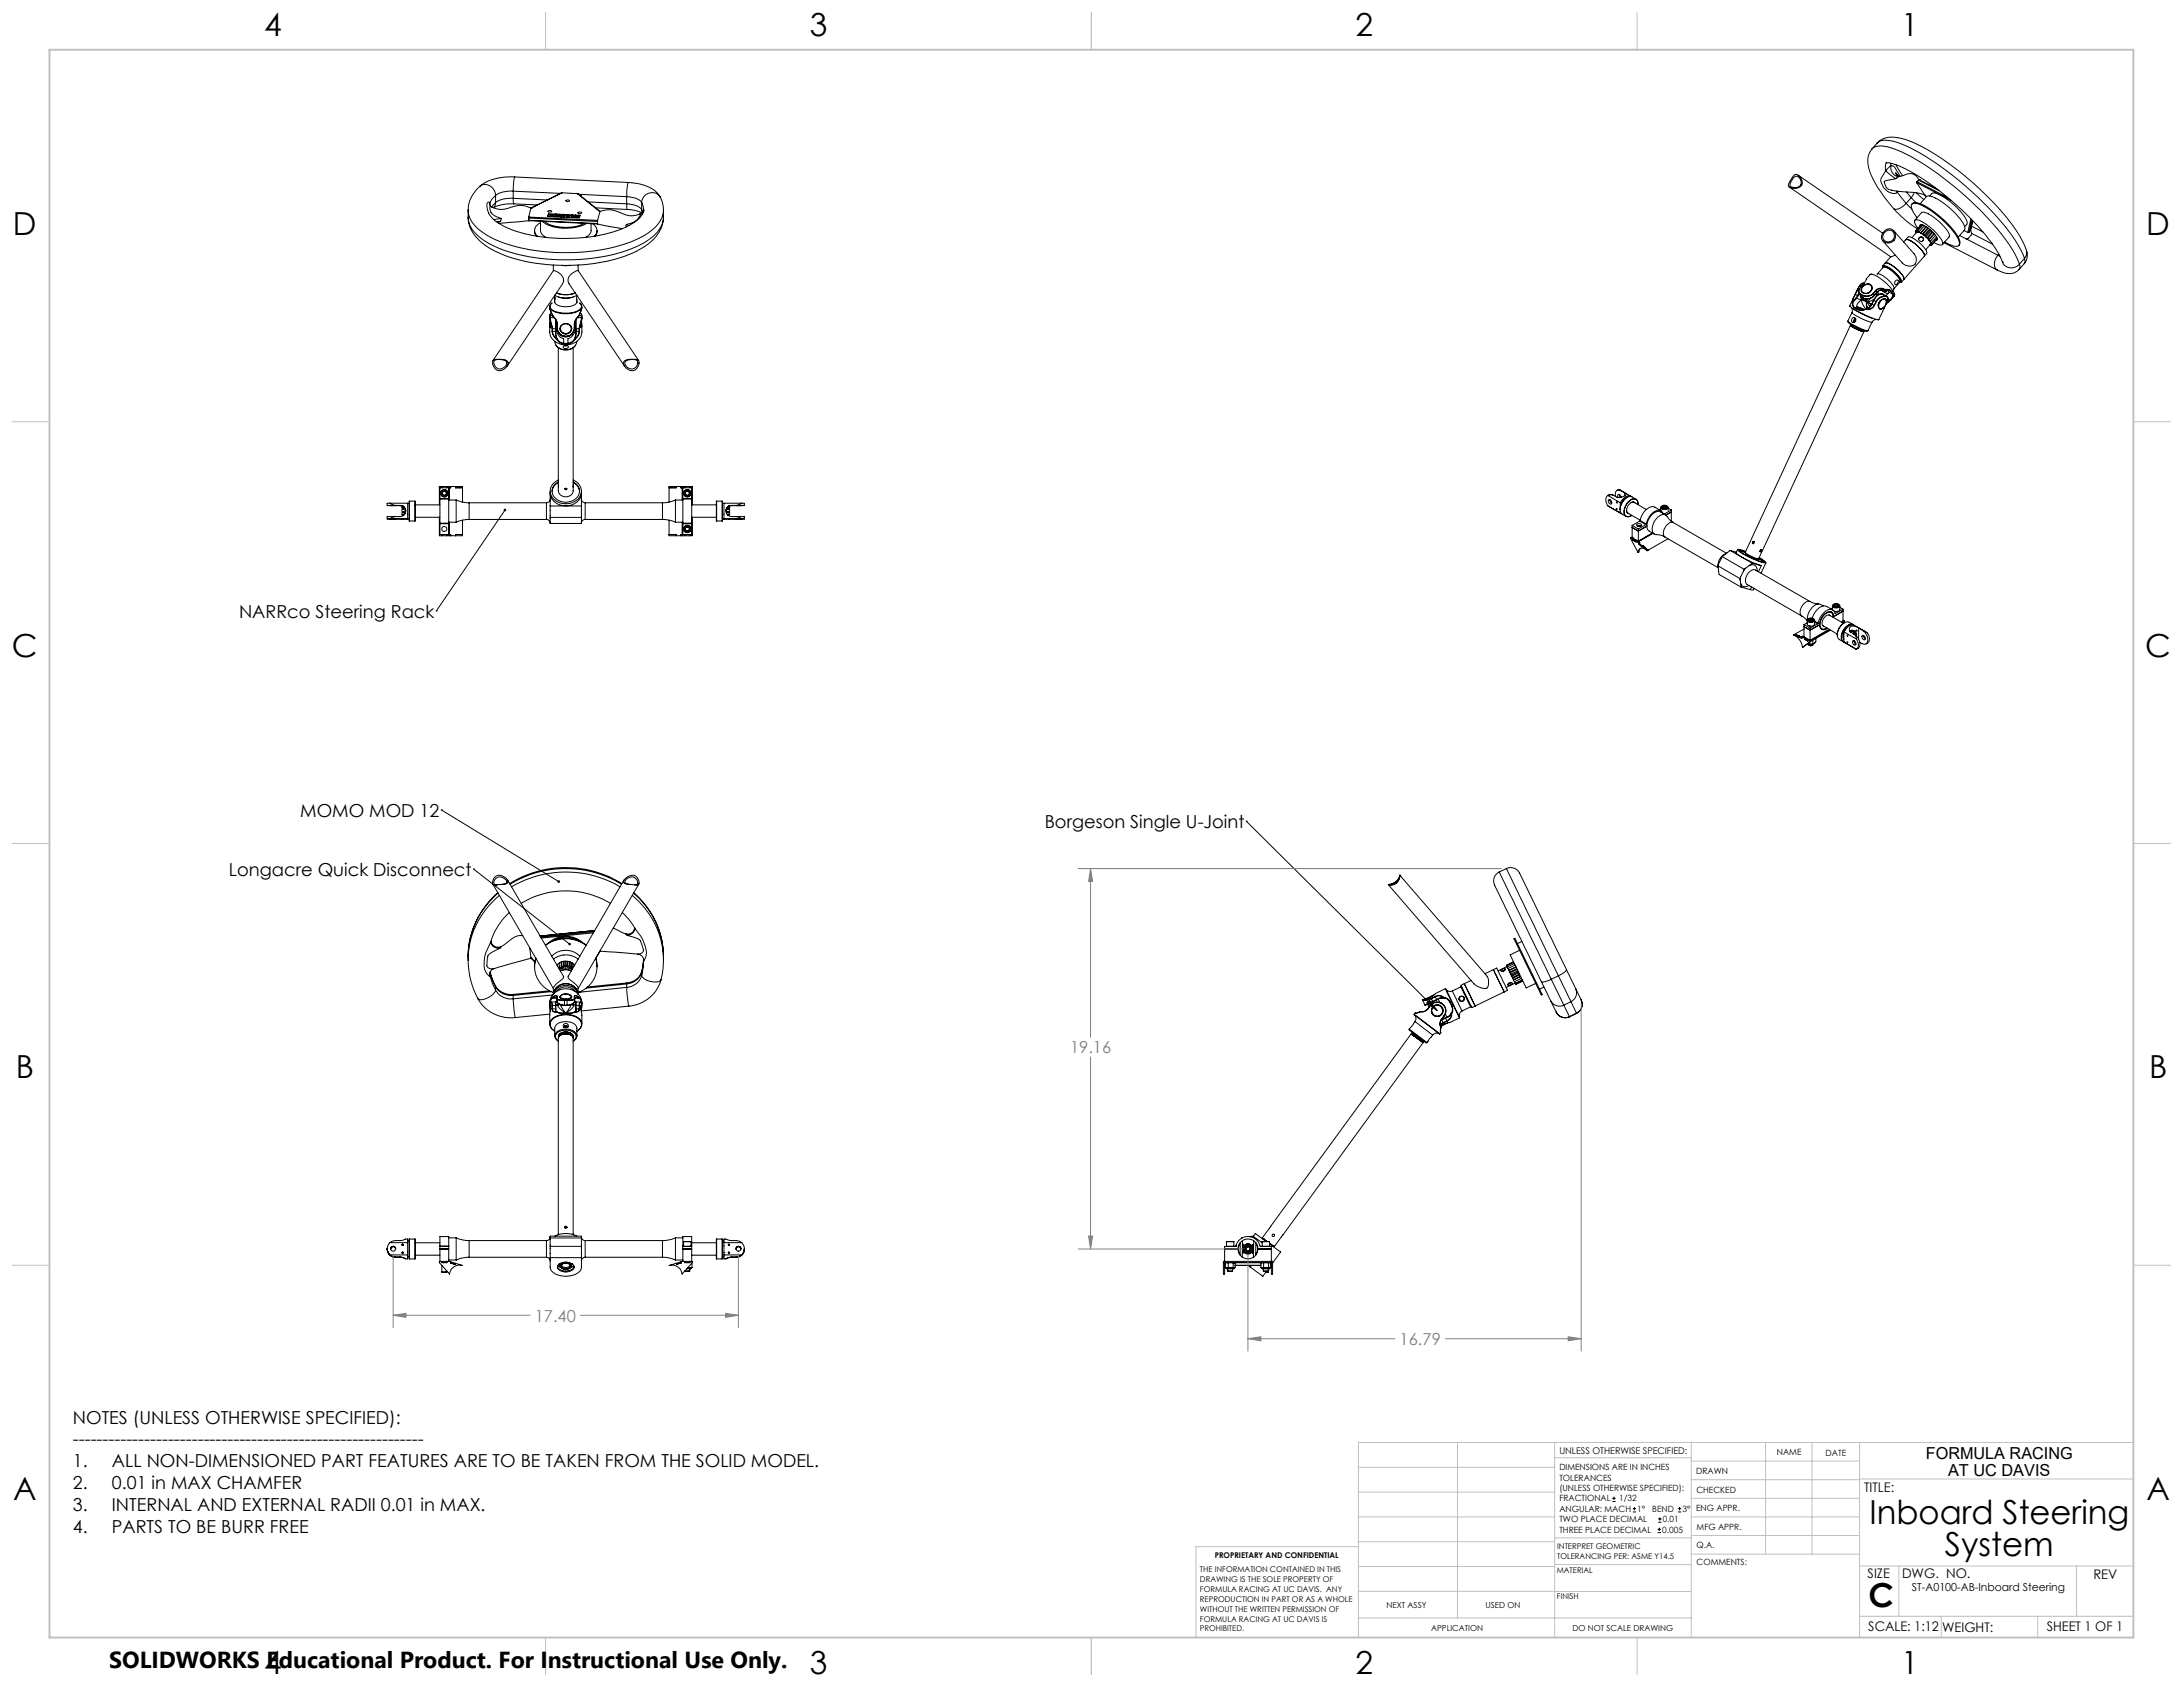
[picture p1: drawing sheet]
<svg xmlns="http://www.w3.org/2000/svg" width="559mm" height="432mm" viewBox="0 0 559 432" stroke-linecap="round" stroke-linejoin="round" font-family="sans-serif">
<defs><g id="words">
<g font-size="8.5">
<text x="478.6" y="390.1">Inboard Steering</text>
<text x="497.9" y="398.2">System</text>
<text x="478.3" y="411.4">C</text>
</g>
<g font-size="8.1">
<text x="67.6" y="9.3">4</text>
<text x="207.3" y="9.3">3</text>
<text x="347" y="9.3">2</text>
<text x="486.7" y="9.3">1</text>
<text x="3.3" y="60.1">D</text>
<text x="549.4" y="60.1">D</text>
<text x="3" y="168">C</text>
<text x="549.1" y="168">C</text>
<text x="4" y="276">B</text>
<text x="550.1" y="276">B</text>
<text x="3.3" y="383.9">A</text>
<text x="549.4" y="383.9">A</text>
<text x="67.6" y="428.4">4</text>
<text x="207.3" y="428.4">3</text>
<text x="347" y="428.4">2</text>
<text x="486.7" y="428.4">1</text>
</g>
<text font-size="5.9" x="27.9" y="427">SOLIDWORKS Educational Product. For Instructional Use Only.</text>
<g font-size="4.6">
<text x="61.2" y="158.1">NARRco Steering Rack</text>
<text x="76.9" y="209">MOMO MOD 12</text>
<text x="267.4" y="211.9">Borgeson Single U-Joint</text>
<text x="58.6" y="224.2">Longacre Quick Disconnect</text>
<text x="18.6" y="364.4">NOTES (UNLESS OTHERWISE SPECIFIED):</text>
<text x="18.6" y="370">-----------------------------------------------------------</text>
<text x="18.6" y="375.5">1.</text>
<text x="28.7" y="375.5">ALL NON-DIMENSIONED PART FEATURES ARE TO BE TAKEN FROM THE SOLID MODEL.</text>
<text x="18.6" y="381.1">2.</text>
<text x="28.7" y="381.1">0.01 in MAX CHAMFER</text>
<text x="18.6" y="386.7">3.</text>
<text x="28.7" y="386.7">INTERNAL AND EXTERNAL RADII 0.01 in MAX.</text>
<text x="18.6" y="392.3">4.</text>
<text x="28.7" y="392.3">PARTS TO BE BURR FREE</text>
</g>
<g font-size="4.2" fill="#808080">
<text x="273.9" y="269.6">19.16</text>
<text x="136.9" y="338.2">17.40</text>
<text x="358.3" y="344.2">16.79</text>
</g>
<g font-size="4.2">
<text x="493" y="373.5">FORMULA RACING</text>
<text x="498.7" y="377.8">AT UC DAVIS</text>
</g>
<g font-size="3.4">
<text x="477.2" y="381.9">TITLE:</text>
<text x="478.1" y="404">SIZE</text>
<text x="486.9" y="404">DWG. NO.</text>
<text x="535.9" y="404.1">REV</text>
<text x="478.2" y="417.6">SCALE: 1:12</text>
<text x="497.1" y="417.7">WEIGHT:</text>
<text x="523.9" y="417.6">SHEET 1 OF 1</text>
</g>
<text font-size="2.8" x="489.4" y="407.2">ST-A0100-AB-Inboard Steering</text>
<text font-size="2.4" x="399.2" y="372.1">UNLESS OTHERWISE SPECIFIED:</text>
<g font-size="2.2">
<text x="399.2" y="376.4">DIMENSIONS ARE IN INCHES</text>
<text x="434.2" y="377.3">DRAWN</text>
<text x="454.8" y="372.5">NAME</text>
<text x="467.3" y="372.6">DATE</text>
<text x="399.2" y="379">TOLERANCES</text>
<text x="399.2" y="381.7">(UNLESS OTHERWISE SPECIFIED):</text>
<text x="434.3" y="382.2">CHECKED</text>
<text x="399.2" y="389.6">TWO PLACE DECIMAL</text>
<text x="399.2" y="384.3">FRACTIONAL</text>
<text x="399.2" y="387">ANGULAR: MACH</text>
<text x="414.5" y="384.3">1/32</text>
<text x="419.1" y="387">1°</text>
<text x="422.9" y="387">BEND</text>
<text x="425.6" y="389.6">0.01</text>
<text x="430.6" y="387">3°</text>
<text x="434.2" y="386.9">ENG APPR.</text>
<text x="399.2" y="392.3">THREE PLACE DECIMAL</text>
<text x="425.5" y="392.3">0.005</text>
<text x="434.3" y="391.6">MFG APPR.</text>
<text x="434.3" y="396.3">Q.A.</text>
<text x="434.3" y="400.5">COMMENTS:</text>
</g>
<g font-size="2.1">
<text x="354.9" y="411.6">NEXT ASSY</text>
<text x="380.3" y="411.6">USED ON</text>
<text x="366.3" y="417.4">APPLICATION</text>
<text x="402.5" y="417.5">DO NOT SCALE DRAWING</text>
</g>
<g font-size="2">
<text x="310.9" y="398.8">PROPRIETARY AND CONFIDENTIAL</text>
<text x="398.6" y="396.5">INTERPRET GEOMETRIC</text>
<text x="398.6" y="399">TOLERANCING PER: ASME Y14.5</text>
<text x="307.2" y="402.4">THE INFORMATION CONTAINED IN THIS</text>
<text x="307.2" y="404.9">DRAWING IS THE SOLE PROPERTY OF</text>
<text x="307.2" y="407.5">FORMULA RACING AT UC DAVIS. ANY</text>
<text x="398.5" y="402.6">MATERIAL</text>
<text x="307.2" y="410">REPRODUCTION IN PART OR AS A WHOLE</text>
<text x="307.2" y="412.5">WITHOUT THE WRITTEN PERMISSION OF</text>
<text x="398.5" y="409.4">FINISH</text>
<text x="307.2" y="415">FORMULA RACING AT UC DAVIS IS</text>
<text x="307.2" y="417.6">PROHIBITED.</text>
</g>
</g></defs>
<g fill="none" stroke="#000" stroke-width=".26">
<path d="M479.2 38.1a5.6 5.6 0 0 0-.6 5.9 33.6 33.6 0 0 0 6.1 9.4M479.2 38.1a4.3 4.3 0 0 1 4.4-.4 52.8 52.8 0 0 1 16.5 10 68.6 68.6 0 0 1 15.7 17.3l1.1 2.6M479.2 38.1l1.3-1.5a3.2 3.2 0 0 1 3.1-.6 33.6 33.6 0 0 1 12.7 6.3 80.5 80.5 0 0 1 19.8 19.7l1.3 2.2 .8 1.9M480.5 36.7a5.2 5.2 0 0 1 5.5-1.4 40.8 40.8 0 0 1 14.9 8.1 65.6 65.6 0 0 1 16.7 18l1.1 2.7M119.8 55.6a8.4 8.4 0 0 0 3.8 6.7 34 34 0 0 0 18.7 5.6 43.2 43.2 0 0 0 21.3-4 10 10 0 0 0 6.2-8.3M119.8 53.8a7.1 7.1 0 0 0 3.8 5.7 36.9 36.9 0 0 0 18.4 5.1 45.9 45.9 0 0 0 22.3-4 9.9 9.9 0 0 0 5.4-5.8l.1-1M119.8 53.8a7.4 7.4 0 0 0 3.8 7.6 38.7 38.7 0 0 0 21.1 5.1 41.2 41.2 0 0 0 20.4-4.5 8.7 8.7 0 0 0 4.7-5.9v-.5M122.9 47.7a8.3 8.3 0 0 0-3.1 6.1M122.9 47.7a2.65 2.65 0 0 1 4 2.3M125.1 54.5h.1M125.3 52.4l.5 .6M125.4 51.9l-.2-.2-.3 .1-.3 .6 .5 2.1"/>
<path d="M125.4 51.9l-.1 .5M125.4 51.9v.7M125.8 53a6 6 0 0 0 5.4 0 5.7 5.7 0 0 1 4.7 .3M125.8 53l-.4-.2a2.31 2.31 0 0 0 1.8 2.7l1 .4M126.9 50l-.9 .9-.6 1M126.9 51.8l-.2 .8-.4 .6M126.9 51.8l-1.1 1.2M126.9 50v1.8M127 56.7h1M128 56.7l-.6 .3M128.2 55.9l.1 .3-.3 .5M128.2 55.9l-1.9 .3"/>
<path d="M131.4 48.9a7.1 7.1 0 0 0-4.5 1.1M131.4 50.8a6.8 6.8 0 0 0-4.5 1M131.4 50.8l.1 1.4M131.4 48.9v1.9M131.4 48.9l12 .6M131.4 50.8l8.7 .4M131.5 52.2l-2.8 .2-2.3 .8M131.5 52.2l6 .3M131.8 45.3a13.1 13.1 0 0 0-8.9 2.4M131.8 45.3l-.2 .7-.2 2.9M131.8 45.3l29 1.4M135.3 56.5l-7.5 .7"/>
<path d="M135.3 55.8h.1M135.3 55.6h.1M135.3 56.5h.1M135.3 56.4h.1M135.3 56.5l17.7 .8M135.3 55.8l17.7 .9M135.3 56.4l17.7 .8M135.3 55.6v.9M135.3 55.6l17.7 .8M135.9 53.3h.1M135.9 53.3l-.6 2.3M136.8 59l.1 .8 .4 .6"/>
<path d="M138.4 56.6v2.7l.5 .8 .9 .7M138.4 57a2.03 2.03 0 0 0-.8 3.5M138.8 56.7a10.7 10.7 0 0 0 9.2 1.3l2.1-.8M139.4 56.7a10.1 10.1 0 0 0 8 1.3l2.2-.8M140.3 54a.49 .49 0 0 1 .5-.2 .49 .49 0 0 1 .4 .4 .46 .46 0 0 1-.5 .2 .46 .46 0 0 1-.4-.4zM140.4 54.7l1.8 .1-.2 .7-1.8-.1zM140.4 54.9l1.7 .1M140.4 54.9l-.1 .5M140.4 54.7v.2M140.8 55.2v.2h.7M140.8 55.2h.7v.2M141.5 55v.4"/>
<path d="M141.5 55h-.6l-.1 .2M141.5 55v.2M142.3 54.8l-.1 .7M142.3 54.8h.5l-.1 .5M142.3 55l-.1 .5M142.3 55h.4M142.3 54.8v.2M142.7 55.3v.2h.3M142.7 55.3h.3M143 55.3v.2M143.1 54.8v.2M143.1 54.8l.4 .1-.1 .4"/>
<path d="M143.1 54.8l-.1 .5M143.1 55l-.1 .5M143.1 55h.4M143.4 55.3h.4M143.4 55.3v.2h.4M143.7 49.4l-7.8 3.8M143.8 49.4l-.7 .3M143.8 55.3v.2M143.9 49.4h-.2M143.9 49.4l-8 3.9M143.9 49.4l3.9 .2M143.9 54.9v.2"/>
<path d="M143.9 54.9h.5l-.3 .7-1.9-.1M143.9 54.9l-.1 .4M143.9 55.1l-.1 .4M143.9 55.1h.4M144.5 54.9v.2M144.5 54.9l1.8 .1-.2 .7-1.7-.1M144.5 54.9l-.1 .7M144.5 55.1l1.8 .1M144.5 55.1l-.1 .5M144.9 51.4a.57 .57 0 0 1 .9 .1l-.5 .1zM145 55.4v.2h.6M145 55.4h.6"/>
<path d="M145.6 55.4v.2M145.7 55.2l-.1 .4M145.7 55.2l-.1 .2M145.7 55.2h-.7v.2M146.5 55v.2M146.5 55l-.2 .7M146.5 55h.4l-.1 .5M146.5 55.2l-.1 .5M146.5 55.2h.4M146.8 55.5h.4M146.8 55.5v.2h.4M147.2 55.5v.2"/>
<path d="M147.3 55l.4 .1-.1 .4M147.3 55l-.1 .5M147.3 55.2l-.1 .5M147.3 55.2h.4M147.3 55v.2M147.6 55.5h.4M147.6 55.5v.2h.4M147.8 49.6l5.8 4.5M147.8 49.6l5.8 4.6M147.9 49.6l.7 .3 .1 .3M148 55.5v.2M148 54.4a.49 .49 0 0 1 .5-.2 .49 .49 0 0 1 .3 .4 .49 .49 0 0 1-.5 .1 .49 .49 0 0 1-.3-.3z"/>
<path d="M148.1 55.1h.4l-.2 .7-2-.1M148.1 55.1l-.1 .4M148.1 55.2l-.1 .5M148.1 55.2l.3 .1M148.1 55.1v.1M148.4 49.7l12 .6M150.6 51.7l9.8 .5M151.3 57.3l-.1 2.3-.5 .6-.8 .5M151.8 57.3a1.88 1.88 0 0 1 .3 3.2M152.4 53.2l8.2 .4M152.8 59l-.1 .9-.3 .5M153 57.3l6.3 1.2"/>
<path d="M153 56.4v.3M153 57.2v.1M153 56.7v.5M153.6 54.1a7 7 0 0 1 5.9 .7 5 5 0 0 0 4.4 0M153.6 54.1v.1M153.6 54.2l-.6 2.2M160.3 57.5l-.1 .2 .1 .4M160.3 57.5l.8 .2M160.4 50.3a4.8 4.8 0 0 1 3.9 1.6M160.4 52.2a4.9 4.9 0 0 1 3.9 1.5M160.4 52.2l.2 1.4M160.4 50.3v1.9"/>
<path d="M160.6 53.6l1.9 .2 1.8 .7M160.8 46.7a10.8 10.8 0 0 1 7.7 3l.5 .7M160.8 46.7l-.3 1.1-.1 2.5M163.9 54.8h.1a3.9 3.9 0 0 1-3.6 2.6l-.1 .1M164.3 51.9l.3 .9 .1 1M164.3 53.7l.1 .7M164.3 53.7l.2 .6M164.3 51.9v1.8M164.7 53.8l.1-.1a4.8 4.8 0 0 1-2.9 3.5 36.5 36.5 0 0 1-20.2 3.7 28 28 0 0 1-15.2-4.6l-1.4-1.8M164.7 53.8l-.2 .5-.6 .5M169 50.4l.5 1.2 .3 2.2M169 50.4a2.6 2.6 0 0 0-2.9-1 2.6 2.6 0 0 0-1.8 2.5"/>
<path d="M169.8 53.8v1.8M458 47.9l26 17.8M459.2 45.4a.86 .86 0 0 1 1.3 0 1.5 1.5 0 0 1 .4 1.9 1.5 1.5 0 0 1-1.9 .7l-.4-.1a.76 .76 0 0 1-.2-1.2zM459.2 44.9a.86 .86 0 0 1 1.4 .1 1.69 1.69 0 0 1 .8 1.8 1.69 1.69 0 0 1-1.5 1.4h-.9a1 1 0 0 1-1.2-1zM460.3 44.8l21.6 14.9M482.3 59.7a1.48 1.48 0 0 1 2.5 0 1.48 1.48 0 0 1-1.3 2.2 1.35 1.35 0 0 1-1.4-.7 1.35 1.35 0 0 1 .2-1.5zM482.3 59.2a1.73 1.73 0 0 1 2.6 0 1.73 1.73 0 0 1-.3 2.5 1.71 1.71 0 0 1-2.2 .4 1.71 1.71 0 0 1-.6-2.2zM482.7 41.7h.7a33.2 33.2 0 0 1 12.1 6.5 64.5 64.5 0 0 1 16.1 16.8l1 2.1M482.7 43.7l-.2 .3a2.76 2.76 0 0 0-.6 3.4 2.87 2.87 0 0 0 3.8 1.8M482.7 43.7l1.1 1 1.5 1M482.9 41.6l-.3 1.2 .1 .9M483.9 41.8l.2 .6"/>
<path d="M484.1 42.4l-1.4 1.3M484.1 42.4a2.26 2.26 0 0 0 1.9 2.8M484.1 42.4l.8 .3 1.4 2.4M484.7 53.4l3.4 3.2 2.8 2M484.8 59.1l5.2 5.9a1.81 1.81 0 0 1 .3 2.4 1.81 1.81 0 0 1-2.4 .5l-1-.6-5-5.7M485.3 45.7l-2.7 .6-.3 .2a2.05 2.05 0 0 0 2 2.2l3.8 .4a13.5 13.5 0 0 1 4.7 .9M485.3 42.2l1.7 2.8M485.5 48.9l.2 .3M485.5 44.7a1.27 1.27 0 0 0 1.9 .1 2.62 2.62 0 0 1 3.9 1.2h-.2M485.7 49.2l2.2 2.9M485.7 44.9l-.4-.7 .3 .7 .4 .3M485.9 49l-.2 .2"/>
<path d="M486 45.2l-.7 .5M487.9 52.1a3.3 3.3 0 0 1-3.1 1.4l-.1-.1M487.9 52.1l1.5 1.4M488 49.1l1.2 1.5M489.2 50.6l1.3 1.3M489.2 50.6l-1.3 1.5M489.4 52.2a1.64 1.64 0 0 1 2.1-.1 23.6 23.6 0 0 1 9.9 9l.3 1.2-.3 .5M490 49.3l-.8 1.3M490.1 56.4l1.8-2a3.3 3.3 0 0 1 2.9 1.1l2.2 1.8a4.8 4.8 0 0 1 2 3.2l-1.8 2.1M490.3 59.3l.2 .2M490.4 59.1l.2 .3-.3-.1M490.4 59.1l.3 .2"/>
<path d="M490.4 59.6h.1M490.4 59.6v.1M490.4 59.2l-.1 .1M490.5 59.5l-.1 .1M490.6 49.4l1.8 1.7M490.6 59.1l.1 .2M490.6 59.1l.3 .2M490.6 46.7h.1M490.6 46.6h.1M490.6 46.8l2.5 3.5M490.6 46.6v.2M490.6 46.8l8.8 4.5"/>
<path d="M490.7 46.5h.1M490.7 59.3l-1.3 1.5M490.7 59.3h.2M490.7 46.5l-.1 .1M490.7 46.5l7.8 4.1M490.7 55.7a5 5 0 0 1-1.4-3.2 1.49 1.49 0 0 1 2.1-.2 23.1 23.1 0 0 1 10 9.3 .98 .98 0 0 1 0 1.3 .98 .98 0 0 1-1.3 .1l-2.3-1.1M490.9 59.1v.2M490.9 59.1l.3 .3M490.9 59.3l.3 .1M491 58.5a2.8 2.8 0 0 1-.9-2.1 1.8 1.8 0 0 1 2.2 .5 11.4 11.4 0 0 1 5 5.4l-.1 .3a2.44 2.44 0 0 1-2.1-.5M491.1 46.1l-.4 .4M491.1 46.1l5.3 2.7"/>
<path d="M491.1 46h.1M491.1 46v.1M491.2 46h.1M491.2 59.4l.4 .2M491.2 46l4.6 2.3M491.3 59.3l.3 .3M491.3 59.3l-.1 .1M491.5 57.9v-.4a5.2 5.2 0 0 1 3.7 2.4l.7 1.1v.5h-.4M491.6 59.6l.5 .3M491.8 59.5l.3 .4M491.8 59.5l-.2 .1M491.8 57.5l-1.4 1.6"/>
<path d="M491.9 57.5l-1.3 1.6M492.1 59.9l.4 .3M492.1 59.9h.2M492.2 57.6l-1.3 1.5M492.3 59.9l.2 .3M492.6 57.8l-1.3 1.5M493 58l-1.4 1.6M493.1 58l-1.3 1.5M493.1 50.3a2.25 2.25 0 0 1 2.4 .4 18.2 18.2 0 0 1 7.4 7.2v.9l-1.6 1.9M493.1 50.3l-1.6 1.8M493.5 58.3l-1.4 1.6M493.6 58.4l-1.3 1.5"/>
<path d="M493.9 58.7l-1.4 1.5M494 50.2a1.45 1.45 0 0 1 2.2-.5 16.5 16.5 0 0 1 7.4 7.1v.5l-.7 .7M494.1 58.8l-1.3 1.5M494.4 59.1l-1.4 1.5M494.6 59.3l-1.3 1.5M494.8 59.4l-1.4 1.6M495.1 59.8l-1.3 1.5M495.2 59.8l-1.5 1.6M502.7 59l1 .5M504 59.4l-.3 .1M504.4 59l-.4 .4M504.4 58.9l.3 1.1-.9 1-.5 .1"/>
<path d="M504.5 56l-.8 3.5M504.6 57.9l3 1.5M504.7 59.7l5.3 2.8M504.7 56.2l-.7 3.2M505 56.5l-.6 2.5zM140.7 78.5l.1 .6 .7 1.7M140.8 79.1l.7 1.8M141.3 77.6l-.5 .4-.1 .5M141.4 77.5a1.05 1.05 0 0 0-.6 1.1 1.05 1.05 0 0 0 .9 .9 7 7 0 0 0 6.9-.5l.2-.7-.4-.7M141.6 67.8v1.5M141.7 69.3a2.9 2.9 0 0 1 2.6 2.8l-.3 .5M141.7 69.3l-15.5 23"/>
<path d="M142 77.3l-.1 .2M142 75.6v1.2l.1-.7M142 77.3a2.6 2.6 0 0 0 2.8 1.2 2.62 2.62 0 0 0 2.9-1.2M142 76.7v.6M142 75.5a5.6 5.6 0 0 0 5.6 .1M142.4 75a6.6 6.6 0 0 0 4.8 0M143 76a5.6 5.6 0 0 0 3.7 0M143.8 67.9h2.1M144 72.6l-14.2 21.1M145.7 72.6l14.2 21.1M147.7 77.3v.2M147.7 75.6v1.7"/>
<path d="M148 67.8v1.5a2.84 2.84 0 0 0-2.6 2.2v.6l.3 .5M148 69.3l15.5 23M148.4 77.6h.1M148.5 77.6a1.19 1.19 0 0 1 .4 1.4 1.19 1.19 0 0 1-1.2 .8 7.4 7.4 0 0 1-6.7-.6l-.3-.7M148.9 79.1l-.7 1.8M148.9 78.5l-.1 .9-.6 1.4M473.5 78.2v.2M473.5 78.2a19.3 19.3 0 0 0 7.4 3.6M474 78.8l.2 .7-.1 .5M474.2 77.2a1.38 1.38 0 0 0 .5 1.6M474.3 77.2h.1M474.3 77.2h-.1"/>
<path d="M474.4 77.2a1.26 1.26 0 0 0 .4 1.5M474.5 79.2l2.9 1.5 2 .8M474.5 76.2l-.3 1M474.5 76.2l-1 2M474.7 78.8l.7 .4M474.8 78.7l.7 .5M474.8 78.7l-.1 .1M474.8 78.7l.8 .3-.3-.4 .1-.7 1.1-1.1 .3 1.2 .8 1.1M474.9 75.4l-.4 .8M474.9 75.4h.1M474.9 75.4l-.5 1-.1 .8M474.9 75.4l.6 .3"/>
<path d="M475.1 76.3l-.8 .9M475.1 76.3l.1 .1M475.2 76.4l-.8 .8M475.2 76.4l2.5 .8M475.3 78.5l1.9 .7M475.3 74.4h.1M475.3 74.4l-.4 1M475.4 74.4l.4 .2M475.5 75.7h.1M475.5 75.7l-.4 .6M475.5 79.2h-.1M475.5 79.2l1 .2"/>
<path d="M475.5 79.2l.6 .1M475.6 75.7l-.4 .7M475.8 74.9l-.3 .8M475.9 75l.3 .4M475.9 75l.7 1.1M475.9 75.1l-.3 .6M475.9 79.3l.6 .1M476 73.9l-.2 .6 .1 .5M476.2 75.4l.4 .2M476.2 75.4l.4 .7M476.2 75.6v.5l.3 .3 1.3 .8M476.2 75.2v.2"/>
<path d="M476.2 75.2l.5 .3M476.4 73.3a1.22 1.22 0 0 0-.2 1.9M476.4 73.3h.1M476.5 74.5v.2M476.6 76.2h.1M476.6 76.2l.5 .2M476.6 76.1l.5 .3M476.6 75.6l.5 .8M476.7 75.5l-.1 .1M476.8 73.3l-.4 .9M476.8 73.3a1.29 1.29 0 0 1 1.3-.6 1.29 1.29 0 0 1 1 .9 1.5 1.5 0 0 1-.9 1.4 1.5 1.5 0 0 1-1.6-.4l-.1-.4zM476.9 72.5l-.8 .5-.8 1.4"/>
<path d="M477 72.5l-.8 .5-.8 1.4M477 72.5l.1 .1M477 72.5h.1M477.1 76.4h.1M477.1 72.5l-.7 .8M477.1 72.5h.1M477.1 79.2l-1.4-.4 .8 .5M477.4 76.5l.7 .7M477.5 72.8a1.17 1.17 0 0 1 1.7 .6 1.17 1.17 0 0 1-.7 1.6 1.52 1.52 0 0 1-2.1-.6v-.4M477.6 76.6l.5 .6M477.6 79.1l-1.1 .3M477.6 79.1v.1"/>
<path d="M477.6 79.1h.1M477.6 79.2a2.26 2.26 0 0 1-2.2 0M477.7 77.2l.1 .5M477.7 77.2h.1M477.8 77.2v.6M477.8 71.3h.1M477.8 77.2l.2 .2M477.8 77.2h.1M477.8 71.3l-.7 1.2M477.8 77.2h.3M477.8 78.5l.3 .4M477.9 77.2v.1a1.78 1.78 0 0 0 .1 1.7"/>
<path d="M477.9 77.3v1.2l.3 .4M478 77.4l.7 1.1M478.1 77.2l1 .7M478.1 77.2l1 .8M478.1 77.2l-.1 .2M478.7 70.3a5.4 5.4 0 0 1 3.9 1.9l.7 .8a4.7 4.7 0 0 1 1.7 2.6l-.1 .1M478.7 70.3l-.9 1M478.8 78.4l-1.1 .7M478.8 78.4v.1M478.8 72.9a1.62 1.62 0 0 0-2 .4M478.8 78.5l-1.1 .6M478.8 76.3l-.7 .9"/>
<path d="M479.1 77.8l-.3 .6M479.1 77.8h.1M479.1 73.2v.1M479.2 70.2l-.4 .1M479.2 77.8l-.4 .7M479.2 77.8l.5 .4M479.5 75.1a2.59 2.59 0 0 1-2.8 .4M479.5 75.1h.1M479.6 75.1a2.62 2.62 0 0 1-3 .5M479.6 75.1l.2 .5M479.6 76.8l-.5 1M479.6 76.8l.1 .1"/>
<path d="M479.7 76.9l.5 .3M479.7 76.9l-.5 .9M479.7 78.2a1.87 1.87 0 0 1-2 .9M479.7 78.2h.1M479.8 75.6a2.67 2.67 0 0 1-2.7 .8M479.8 78.2l-.2 .3a1.79 1.79 0 0 1-2 .7M479.8 75.6a2.72 2.72 0 0 1-2.7 .8M479.8 75.6h.1M479.9 76.4l-.9 .6-.9 .2M480.2 77.2h.1M480.2 74.3l.1 .1M480.2 77.2l-.5 1"/>
<path d="M480.2 74.3l-.7 .8M480.3 75.1l.5 .3M480.3 75.1h.1M480.3 74.4l.2 .4M480.3 74.4l-.7 .7M480.3 75.1l.1 .3-.1 .4M480.3 77.2l-.5 1M480.5 74.8l-.7 .8M480.5 74.8h.1M480.7 74.6l.2 .8M481 74.3l.1 .1M481 74.3l-.5 .5"/>
<path d="M481.1 74.4l-.6 .4M481.3 76.9l-.5 1.3M481.4 77l.8-.5 .3 .1a1.6 1.6 0 0 1-1.3 2.4 1.35 1.35 0 0 1 .2-2zM481.4 74.2a2.44 2.44 0 0 0 2 .8M481.6 75.2l.4 .1M481.6 75.2a2.5 2.5 0 0 0-2 1.6M481.6 75.2h.1M481.6 74.2a.91 .91 0 0 0 1.4 .3l-.2-.3M481.7 75.2a2.44 2.44 0 0 0-2 1.7M481.7 75.2l.9 .6M481.7 75.2l.3 .1M481.7 74.2h.1"/>
<path d="M481.8 74.2l.2 .1M481.8 74.2l.7 .3 .2-.3M481.9 68.5l.1-.5a4.9 4.9 0 0 1 3.5 2.1 2.76 2.76 0 0 1 1.2 2.1l-.5 .1M482 74.3h.1M482 75.3l1 .6M482 74.3l.4 .3M482.1 68.4l.4-.1 .6 .2M482.1 68.4l-1.6 1.8a3.6 3.6 0 0 1 2.9 1.6 3.3 3.3 0 0 1 1.4 2.1l1.5-1.7M482.1 68.4a3.3 3.3 0 0 1 2.6 1.3l.3 .3a2.98 2.98 0 0 1 1.3 2.2M482.4 74.2l-1.3 .2M482.4 74.5h.1M482.5 74.2a1.62 1.62 0 0 0-2.2 .2"/>
<path d="M482.5 74.2l-1.5 .1M482.5 74.2h.1M482.5 74.5l.1 .1M482.5 74.5l-.1 .1M482.5 74.2a1.62 1.62 0 0 1 1.7 .5M482.5 74.1a1.67 1.67 0 0 1 1.8 .5M482.5 74.1a1.81 1.81 0 0 0-2.3 .2M482.5 74.1v.1M482.6 67.3a5.3 5.3 0 0 1 3.8 2.4 2 2 0 0 1 .9 1.8M482.6 67.3l-.7 .8M482.6 74.5v.1M482.6 74.6h.1"/>
<path d="M482.6 75.8a2.64 2.64 0 0 0-2.4 1.4M482.6 75.8l.1 .1M482.6 75.8l.4 .1M482.7 76.6l.1 .5M482.7 75.9a2.6 2.6 0 0 0-2.4 1.3M482.7 75.9l.4 .1M482.7 77.9v.1M482.7 74.6h.1M482.7 78l-1.8 3.8M482.7 74.5l.1 .1M482.8 77.4a.64 .64 0 0 0-.2-.9 1.62 1.62 0 0 0-1.6 .8 1.62 1.62 0 0 0 .2 1.8 .86 .86 0 0 0 1-.5l-.7 .5h-.3M482.8 74.5l.1 .1"/>
<path d="M482.8 74.3h.1M482.8 74.2l.1 .1M482.8 74.2h.1M482.8 74.3v.1M482.8 74.4l.1 .1M482.8 74.6h-.1M482.9 74.6h-.1M482.9 74.3h.1M482.9 74.5l-.2 .1M483 74.4l-.1 .1M483 74.5l-.1 .1M483 75.9a1.79 1.79 0 0 1-.3 2.1"/>
<path d="M483 75.9l.1 .1M483.1 76a1.74 1.74 0 0 1-.4 2M483.2 68.5l1.5 1 1 1.1M483.2 74.2l1 .5M483.9 76.7v.1M483.9 76.7l-.7 .2M483.9 76.8l-1 .9 1.1-.9M483.9 76.8l-.7 .2M483.9 76.8h.1M484 65.7l-1.4 1.6M484 76.8h.1M484.2 74.7l.3 .6"/>
<path d="M484.3 74.6l.3 .7M484.3 74.6l-.1 .1M484.5 75.3h.1M484.5 75.3l-1.1-.6v.4l-.7 .6M484.5 75.3a1.56 1.56 0 0 1-.6 1.4M484.6 75.3a1.52 1.52 0 0 1-.6 1.5M484.8 73.9l-.2 .6M484.9 75.8l-.9 1M484.9 75.7v.1M485 75.2l-.1 .5M485.2 65.3l-1.2 .4M485.2 71.9a.4 .4 0 0 1 .6-.2 .4 .4 0 0 1 0 .6l-.3 .5a.48 .48 0 0 1-.6-.3 .48 .48 0 0 1 .3-.6z"/>
<path d="M485.8 70.6a1.43 1.43 0 0 1 .5 1.6M487.3 71.5l-.6 .7M487.8 61.4l.6-.7a5.3 5.3 0 0 1 3.8 2.3 2 2 0 0 1 1 1.9l-.6 .7M487.8 61.4a2.84 2.84 0 0 1 2.5 1l.7 .7a3.3 3.3 0 0 1 1.6 2.5M487.8 61.4l-.5 .5M491.1 61.2a.63 .63 0 0 1 .8-.5 .63 .63 0 0 1 .4 .8M492.5 60.2l.5 .4M492.5 60.2l.3 .1M492.6 65.6l-5.3 5.9M492.8 60.3l.2 .3M493 60.6l.4 .4M493 60.6l.3 .2"/>
<path d="M493.3 60.8l.1 .2M493.4 61l.3 .4M493.4 61l.4 .3M493.7 61.4l.3 .4M493.7 61.4l.4 .3M493.8 61.3l-.1 .1M494 61.8l.2 .3M494 61.8l.4 .3M494 62.7l.1 .1M494.1 62.6l.3 .2M494.1 61.7l-.1 .1M494.2 62.1v.3"/>
<path d="M494.2 62.5l-1.3 1.4M494.2 62.1l.3 .4M494.2 62.1h.2M494.2 62.5l.3 .2M494.2 62.5l.2 .3M494.2 62.7l-.1 .1M494.2 62.4v.1M494.2 62.4l.3 .3M494.2 62.4l.3 .1M494.5 62.7l-.1 .1M495.4 60.2l-1.3 1.5M495.7 60.6l-1.3 1.5"/>
<path d="M495.9 60.9l-1.4 1.6M495.9 61.1l-1.4 1.6M497.6 62.1l13.6 7M501.6 60.3l1.7 .8M503.3 61.1l8.1 4.2M511.4 65.3l.6 .3M511.4 65.3a2.51 2.51 0 0 0-.2 3.8M511.7 65.1l-.3 .2M512.6 67.1h.1M512.6 67.1a2.56 2.56 0 0 0 4.3 .5M516.9 69a4.1 4.1 0 0 1-5.4 .3l-.3-.2M516.9 67.6l.2 .7-.2 .7"/>
<path d="M518.2 67.5l-1.3 1.5M518.2 66.1l.2 .8-.2 .6M518.2 66.1l-1.3 1.5M518.7 64.1a3.5 3.5 0 0 1-.5 3.4M518.7 64.1l.1 1-.6 1M126.2 92.3l.3-.3a5.1 5.1 0 0 1 3.4 .5 2.01 2.01 0 0 1-.8 2 2.01 2.01 0 0 1-2.1 .1 2.08 2.08 0 0 1-.8-2.3zM126.6 92.3l1.6-.3a1.16 1.16 0 0 1 1.5 1.1 1.67 1.67 0 0 1-1.9 1.3 1.67 1.67 0 0 1-1.4-1.9zM140.7 83.3a5.4 5.4 0 0 0 .3 2.9 4.5 4.5 0 0 0 7.8-.4l.1-2.5M140.7 80.8l.2 3.1-.2-.5 .1-1M140.8 80.6l-.1 .2M140.8 82.5l.1 1.4M140.8 81.3v.4l.5 2.4"/>
<path d="M140.8 81.3l.6 2.8M140.8 80.8h-.1M140.8 80.8v.5M140.8 81.3h1.1M140.8 80.8h.6M140.9 83v.9M141.1 80.2l-.4 .6M141.2 80.2l-.3 .1-.1 .5M141.3 84.8l.2 .8 .9 1.2M141.3 84.1h.1M141.3 84.8h.1M141.3 84.1v.7"/>
<path d="M141.4 84.8a2.5 2.5 0 0 0 1.1 1.9M141.4 84.1v.7M141.4 84.1h.8M141.5 80.8v.1a3.4 3.4 0 0 1 1.1 2M141.5 80.8h.1M141.5 80.8l.7 .8 .5 1.3M142 87.3l.3 1.1M142.2 85.3l.3 1.4M142.2 81.7v2.4M142.2 84.1v1.2M142.3 81.8v2.3M142.3 84.1h-.1"/>
<path d="M142.3 84.7l-.9 .1M142.3 85.3l.3 1.4M142.3 85.3h-.1M142.3 84.7v.6M142.3 84.1v.6M142.3 83.9h.3M142.3 83.9a2.79 2.79 0 0 0 2 2.8v1.2M142.3 88.4a3.2 3.2 0 0 0 5 0M142.4 86.8a2.64 2.64 0 0 0 1.9 1.2M142.4 86.8h.1M142.5 86.7v.1M142.5 83.9l-.2 .4"/>
<path d="M142.6 86.7a2.3 2.3 0 0 0 1.7 1.2M142.6 86.7l-.1 .1M142.6 82.9h.1M142.6 83.9l.1 .7 .5 .8 1.3 .7M142.6 83.9h.1M142.6 82.9v1M142.7 83.9a2.28 2.28 0 0 0 1.8 2.1M142.7 82.9v1M142.9 89v35.6v-.3M143 85.1h.1M143 85.1a2.07 2.07 0 0 0 3.6 .1M143.1 85.3l.1 .1"/>
<path d="M143.1 85.2v.1M143.2 85.4h.1M143.3 85.6h.1M143.3 85.6l.1 .1M143.3 84.1a1.5 1.5 0 0 0 1.5 1.3 1.5 1.5 0 0 0 1.5-1.3M143.3 84.1a1.5 1.5 0 0 0 1.5 1.4 1.5 1.5 0 0 0 1.5-1.4M143.3 84.1a1.52 1.52 0 0 1 1.5-1.3 1.52 1.52 0 0 1 1.5 1.3M143.3 84v.1M143.4 85.7h.1M143.5 85.6a1.88 1.88 0 0 0 2.5 .2M143.8 83.2a1.32 1.32 0 0 1 2.1 .1 1.32 1.32 0 0 1-.5 2 1.3 1.3 0 0 1-1.7-.4 1.3 1.3 0 0 1 .1-1.7zM144.2 88.6a.8 .8 0 0 1 1.3 .3 .67 .67 0 0 1-.8 .4 .67 .67 0 0 1-.5-.7z"/>
<path d="M144.3 88h1.1M144.3 87.9v.1M144.3 87.9h1.1M144.5 86v.1M144.5 86h.7M144.5 86.1h.7M144.6 88.5h.5M144.7 88.4v.1M144.8 88.4v.1M144.9 88.4v.1M145 88.4v.1M145.2 86v.1"/>
<path d="M145.4 87.9v.1M146.1 83.4l.2 .7M146.3 85.7h.1M146.4 85.6h.1M146.4 85.6l-.1 .1M146.5 85.4h.1M146.5 85.2l.1 .1M146.6 85.3l-.1 .1M146.7 85.1h.1M146.7 89v35.6v-.3M147 83.9a2.28 2.28 0 0 1-1.8 2.1M147 82.9v1"/>
<path d="M147.1 83.9h.3a2.91 2.91 0 0 1-2 2.8v1.2M147.1 82.9h-.1M147.1 83.9l-.1 .6a2.47 2.47 0 0 1-1.8 1.6M147.1 83.9h-.1M147.1 82.9v1M147.1 86.7a2.3 2.3 0 0 1-1.7 1.2M147.1 86.7v.1M147.1 86.8h.1M147.1 83.9l.2 .4M147.2 86.7l-.1 .1M147.2 86.8a2.64 2.64 0 0 1-1.8 1.2M147.4 81.8v2.3"/>
<path d="M147.4 84.1h.1M147.4 84.7l.8 .1M147.4 85.3l-.3 1.4M147.4 85.3h.1M147.4 84.7v.6M147.4 84.1v.6M147.5 85.3l-.3 1.4M147.5 81.7v2.4M147.5 84.1v1.2M147.5 84.1h.7M147.7 87.3l-.4 1.1M147.7 81.3h1.1"/>
<path d="M148.1 80.9a3.4 3.4 0 0 0-1 2M148.2 80.8l-.7 .8-.5 1.3M148.2 80.8h.1M148.2 80.8l-.1 .1M148.2 84.8a2.5 2.5 0 0 1-1 1.9M148.2 84.1v.7M148.2 80.8h.6M148.3 84.8l-.1 .8-1 1.2M148.3 84.1h-.1M148.3 84.8h-.1M148.3 84.1v.7M148.7 83v.9"/>
<path d="M148.8 82.5v1.4M148.8 80.8l-.1-.5-.2-.1 .3 .1 .1 .5M148.8 81.3l.1 .4-.6 2.4M148.8 81.3l-.6 2.8M148.8 80.8h.1M148.8 80.8v.5M148.9 80.8l-.2 3.1 .2-.4v-1.1M159.9 92.3a5.4 5.4 0 0 1 3.5-.1 1.9 1.9 0 0 1-.7 2.5 1.9 1.9 0 0 1-2.5-.6 1.21 1.21 0 0 1-.3-1.8zM160.1 92.6a3.1 3.1 0 0 1 3-.3 1.6 1.6 0 0 1-1.3 2.2 1.6 1.6 0 0 1-1.7-1.9zM473 82.2l.2 .4M473 82.2a13 13 0 0 0 5.2 2.4M473.2 82.6l2.3 1.3 2.2 .8"/>
<path d="M473.7 83.3l-27 58.1a7.8 7.8 0 0 0 3.5 1.6M473.7 83.3h.1M473.7 83.2a7 7 0 0 0 3.4 1.6M473.8 83.4h.1M473.8 83l-.1 .3M473.9 83l-.1 .4M473.9 83.5h.1M473.9 83.1l-.1 .3M474 83.5h.1M474 83.1l-.1 .4M474.1 80a13.3 13.3 0 0 0 5.1 2.5M474.1 80l-1.1 2.2"/>
<path d="M474.2 83.2l-.2 .4 .7 .3M474.3 83.3l-.1 .3M474.4 83.4l-.2 .3M474.5 83.4l-.1 .3M474.6 82.4l.1 .1M474.6 83.5l-.1 .3 .1-.3M474.6 82.4v.1M474.7 83.9v.1M474.7 82.1l-.1 .3M474.7 84h.1M474.7 82.1l-.2 .3M474.7 83.5l-.1 .4"/>
<path d="M474.8 84l.1 .1M474.8 83.6l-.1 .3M474.9 81.7l-.2 .4M474.9 83.6l-.2 .4M474.9 81.5l-.4 .5 .1 .5M474.9 84.1h.1M474.9 81.5v.2M475 81.6l-.1 .1M475 84.1h.1M475 83.7l-.2 .3M475 81.7l-.2 .7M475.1 83.7l-.2 .4"/>
<path d="M475.1 84.1l.1 .1M475.2 83.7l-.2 .4M475.2 84.2h.1M475.3 83.8l-.2 .3M475.3 84.2l.1 .1M475.4 84.3h.1M475.4 83.9l-.2 .3M475.4 83.9l-.1 .3M475.5 84.3l.1 .1M475.5 83.9l-.1 .4M475.6 84.4h.1M475.6 84l-.1 .3"/>
<path d="M475.7 84.4h.1M475.7 84l-.1 .4M475.8 84.4l.1 .1M475.8 84.1l-.1 .3M475.9 84.5h.1M475.9 84.5l.1-.3-.1 .3M475.9 84.1l-.1 .3M475.9 84.5l.7 .3M476.1 84.2l-.1 .3M476.3 84.3l-.1 .3M476.4 84.3l-.2 .3M476.5 84.4l-.1 .3z"/>
<path d="M476.6 84.4l-.1 .3M476.6 84.7v.1M476.7 84.5l-.1 .3M476.9 84.5l-.3 .3M477 84.8l.1-.2v.2M477.1 84.8h.1M477.1 84.6l-.3 .2M477.1 84.8l-26.9 58.2M478.2 84.6l-.5 .2M479.2 82.5l-1 2.1M480.2 81.8l-.6 .2-.4 .5M480.9 81.8l-.2 .1"/>
<path d="M99.8 128.8l1.4 .6M99.8 132.8h-.7h5.6M99.8 128.8h-.7v.6M99.8 128.8h4.9M99.8 132.8h4.6M100 129.4h1.3zM100 132.8h1.2zM101.2 132.2l-1.4 .6M101.2 132.2l-2.1 .1v.5M101.2 129.4h-2.1h3.3M101.2 129.4h1.2M102.4 129.4a1.43 1.43 0 0 1 1.5 1.4 1.43 1.43 0 0 1-1.5 1.4h-1.2"/>
<path d="M102.4 129.4l1 .5M102.4 129.4h.1M102.9 129.5l.3 .1zM102.9 132.8h.3zM102.9 132.9l.3-.1zM103.2 131.1h.2zM103.2 131.1h.2M103.2 130.3h.2M103.7 130.1v1.4M103.9 130.8l-.3-.9-.6-.4 .5 .4h-.6v1.9h.5h-.3h.2M104.3 131.5l.1 .2M104.4 128.8v4"/>
<path d="M104.4 132.8v.1M104.8 128.3v5.1M104.8 133.4h1.4M104.8 128.3h1.4M106.2 128.3v5.1M106.3 132.4h6.3M106.3 129.2h6.3M112.5 132.4v4.7h5.9v-4M112.5 136.8h2.9v.3M112.6 127.7v6.2M112.6 127.6v.1M112.6 133.9v.2"/>
<path d="M112.6 124.8v2.8M112.6 134.1v2.7M112.6 127.7h2.3M112.6 133.9h2.3M112.6 127.6h2.3M112.6 134.1h2.3M113.1 124.5v.3M113.1 136.8v.3M114.4 124.5v.3M114.4 136.8v.3M114.9 127.7v6.2M114.9 127.6v.1"/>
<path d="M114.9 133.9v.2M114.9 124.8v2.8M114.9 134.1v2.7M114.9 128h1.9M114.9 133.7h1.9M115 124.5v3.5M115 133.7v3.4M115.4 124.5v.3h-2.9M116.6 124.5v.3h1.8M116.8 128l1.6 .5 1.7 .2M116.8 128v5.7M118.4 128.5v-4h-5.9v4.7"/>
<path d="M118.4 136.8h-1.8v.3M120.1 133l-1.7 .1-1.6 .6M120.1 128.7v4.3M120.1 128.7h19.8M120.1 133h19.8M129.3 130.6l-17.6 25.8M139.9 133a.96 .96 0 0 1 .9 .9M139.9 128.7v4.3M140.8 127.7a.96 .96 0 0 1-.9 1M140.8 125.7v8.3h8v-8.3M140.8 126.2a4 4 0 0 0 5.4 3.1 3.5 3.5 0 0 0 2.6-3.1M140.8 132.4h8"/>
<path d="M140.8 129.5h8M142.9 122.9a3 3 0 0 0-2.1 3 3 3 0 0 0 2.5 2.8 4.1 4.1 0 0 0 5.5-2.7 3.1 3.1 0 0 0-2.1-3.1M142.9 123.3a2.66 2.66 0 0 0-1.5 2.9 2.66 2.66 0 0 0 2.5 2.2 3.3 3.3 0 0 0 4.4-3.1l-.5-1.1-1.1-.9M142.9 123.5l-1 .8-.4 .8-.2 .7M142.9 124.5a2.32 2.32 0 0 0 .6 2.2 1.99 1.99 0 0 0 3.2-1.1v-1.1M144.5 125.1l.6-.1a.27 .27 0 0 1-.3 .4 .27 .27 0 0 1-.3-.3zM144.6 125h.5zM146.7 123.5l1.1 .8 .4 .8 .1 .7M148.8 127.7a.96 .96 0 0 0 1 1M149.8 133a.96 .96 0 0 0-1 .9M149.8 128.7v4.3M149.8 128.7h19.8"/>
<path d="M149.8 133h19.8M169.6 133l1.7 .1 1.6 .6M169.6 128.7v4.3M171.3 128.5v-4h5.9v4.7M171.3 136.8h1.8v.3M172.9 128l-1.6 .5-1.7 .2M172.9 128v5.7M172.9 128h1.9M172.9 133.7h1.9M173.1 124.5v.3h-1.8M174.3 124.5v.3h2.9M174.7 124.5v3.5"/>
<path d="M174.7 133.7v3.4M174.8 127.7v6.2M174.8 127.6v.1M174.8 133.9v.2M174.8 124.8v2.8M174.8 134.1v2.7M174.8 127.7h2.3M174.8 133.9h2.3M174.8 127.6h2.3M174.8 134.1h2.3M175.3 124.5v.3M175.3 136.8v.3"/>
<path d="M176.6 124.5v.3M176.6 136.8v.3M177.1 127.7v6.2M177.1 127.6v.1M177.1 133.9v.2M177.1 124.8v2.8M177.1 134.1v2.7M177.1 132.4h6.3M177.1 129.2h6.3M177.2 132.4v4.7h-5.9v-4M177.2 136.8h-2.9v.3M183.4 128.3v5.1"/>
<path d="M183.4 133.4h1.5M183.4 128.3h1.5M184.9 128.3v5.1M185.3 128.8v4M185.3 131.6h.1M185.3 132.8v.1M185.3 132.8h4.6M186 130.1v1.4M186.2 129.9h.6v1.9h-.4M186.2 131.8h.3zM186.2 131.1h.3zM186.3 131.1h.2"/>
<path d="M186.3 130.3h.2M186.4 132.8l.4 .1zM186.4 132.8h.4zM186.5 129.6l.3-.1zM187.2 129.4a1.43 1.43 0 0 0-1.4 1.4 1.43 1.43 0 0 0 1.4 1.4h1.3M187.2 129.4l-.9 .4-.3 .3-.2 .7M187.2 129.4h.1M187.2 129.4h1.3M188.4 129.4h1.3zM188.4 132.8h1.3zM188.5 132.2l1.4 .6M188.5 132.2l2 .1v.5"/>
<path d="M188.5 129.4h2h-3.3M189.9 128.8l-1.4 .6M189.9 132.8h.6h-5.6M189.9 128.8h.6v.6M189.9 128.8h-5M411.5 129.4l.5 .3M411.5 129.4l3.2 1.9M411.6 126.8a1.8 1.8 0 0 0-.1 2.6M411.6 126.8l3.2 1.9M411.7 128a.6 .6 0 0 1 .8 .3 .6 .6 0 0 1-.2 .7l-.6-.5zM412 129.7l2.9 1.7M412.1 127.9l.1 .5 .4 .4"/>
<path d="M413 126.8h-1.4M413 126.8l-.8-.3-.7 .4M413.8 128.5l.1 .3zM413.9 125.5l.6-.2 .5 .3M414.5 126.6l.3 .7M414.5 125.3l2.9 1.7M414.7 131.3l.4 .2M414.7 130.8v.5M414.8 128.7v1.1M415 125.6a1.01 1.01 0 0 0-1.3 .1 1.01 1.01 0 0 0-.2 1.3v.1M415 125.6l.9 .5M415 127.3a.6 .6 0 0 0-.9-.6l.2 .7"/>
<path d="M415.9 126.1l.3 .3a2.18 2.18 0 0 1-3.2 .4M415.9 126.1v.8M415.9 127.7l-.6 .8-.5 1.2M416.4 130.6l.3 .7 3.1 1.8M416.5 127.3a4 4 0 0 0-1.8 3.1M416.5 127.3h.1M417.4 137.7l1.9 3.7M417.4 137.7l.5 .2M417.5 128.7l.6-.2 3.3 1.9M417.5 132h.1M417.5 127.1a3.1 3.1 0 0 0-2.4 4.4l1.1 .7M417.5 127.1l1.2 .7"/>
<path d="M417.6 127.1a2.19 2.19 0 0 0-2.8 1.6M417.7 137.5l.4 .3-.2 .1M417.7 137.5l-.3 .2M417.8 137.5h-.1M417.8 134.5v3.1l1.6 .9M417.8 134.5l1.6 .9M417.9 137.9v.3l.9 .5v-.3M417.9 137.9l.9 .5M418.5 128.7a1.41 1.41 0 0 0-2 1.2 1.01 1.01 0 0 0 .4 1.6M418.8 138.4l.4 .3M418.8 138.4l.2-.1 .5 .3M419 134.3a.73 .73 0 0 1 1.2 .2 .73 .73 0 0 1-1.2-.2z"/>
<path d="M419.1 134.6h.9M419.2 138.7l.3 .3M419.3 129.2a1.16 1.16 0 0 0-.7-1.4 1.16 1.16 0 0 0-1.4 .4 2.9 2.9 0 0 0-1 3.8l.7 .3 .8-.4M419.3 128.9a1.1 1.1 0 0 0-.6-1.2 1.1 1.1 0 0 0-1.3 .3 3.4 3.4 0 0 0-1.5 3.9l.7 .4 .9-.3M419.3 128.9v.1M419.4 135.4v3.1M419.5 138.6l.2 .2-.2 .2M419.5 138.6l-.3 .1M419.5 139l.9 .8M419.5 139v.2l.8 .8 .1-.2M419.7 133.4l1.6 .9M419.7 133.4l-1.9 1.1"/>
<path d="M419.8 133.2l-.1 .2M419.8 133.2l1.6 .9M420.4 139.8l.2-.2 1.3 1.2M420.4 139.8l1.2 1.2M421.3 134.3l-1.9 1.1M421.4 134.1l-.1 .2M421.6 134.7l-2.2 1.2-1.6-.9M423 136.4l-3.6 2.1M423.1 136.5l-3.6 2.1M425.1 130.6v-.7a1.07 1.07 0 0 0 1.9 0v.7M425.1 130.3l-.4 .2M425.2 130.7l-1.6-.9a2.69 2.69 0 0 0-3.1 1.6l-.7 1.8"/>
<path d="M425.2 129.6a1.11 1.11 0 0 1 1.7 .2 1.06 1.06 0 0 1-1.8 0zM425.4 129.7a.67 .67 0 0 1 1.2 .2 .67 .67 0 0 1-1.2-.2zM425.7 131.4a1.4 1.4 0 0 0-2.3-.4 5.5 5.5 0 0 0-2 3.1M426 129.5l-.4 .2a.49 .49 0 0 0 .4 .5 .49 .49 0 0 0 .5-.3v-.2M426 129.5l.5 .2M426 130l-.2 .1M426 130l.3 .1M426 129.5v.5M426.2 137.5l13.6 7.8M426.4 131.8l-1.4-.8a2.51 2.51 0 0 0-2.8 1.6 2.51 2.51 0 0 0 0 3.4l1.3 .7M426.5 129.7v.3M426.7 132.2a1.3 1.3 0 0 0-2.1 0 3.8 3.8 0 0 0-1.4 4.1 3.4 3.4 0 0 0 2.2 .8l.8 .4"/>
<path d="M426.8 132.2l.5 .8 1 .8M427 137.9l-5.1 2.9M427 130.1l.8 .4M427.8 130.5v2.9l.3 .2M427.8 131.1l-1.4 .7M427.8 130.5l-1.8 1.1M428.1 133.6h.1M428.1 133.6l.2 .1M428.3 133.8a1.93 1.93 0 0 0-2.2 1.5 1.74 1.74 0 0 0 .1 2.2M428.3 133.8l13.6 7.8M448.8 138.7l.2-.1-.3 .3 .1 .3zM111.7 156.4h.1"/>
<path d="M419.9 140.4l-.6 1M421.6 141a1.27 1.27 0 0 0-1.1-.7 1.27 1.27 0 0 0-1.2 .8v.3M421.9 140.8l-.3 .2M439.7 144.8l.4 2.2 5.6 3.3M439.7 144.8l5.7 3.3M440.8 142.5l-1.1 2.3M440.8 142.5l5.7 3.2M441.7 141.8a3.2 3.2 0 0 0-1.9 2.9M442.9 140.9l-2.1 1.6M442.9 140.9l5.7 3.2M442.9 140.9l1.6 .4M444.8 140.7l-.4 .8a16.8 16.8 0 0 0 6.4 3.3"/>
<path d="M445.3 141.1l1.4 .4M445.4 148.1l.1 .4M445.5 148.5l.1 .9M445.6 147.7l-.1 .8M445.6 147.7l-.2 .4M445.6 149.4a1.32 1.32 0 0 0 2.1 .5M445.6 149.4l.1 .9M445.7 150.3l2.3 .6M446.3 146.1l-.7 1.6M446.5 145.7l-.2 .4M446.8 145.5l-.5 .6M446.8 141.2l-1.6-.3a13.2 13.2 0 0 0 5.4 2.8l1 .1-1.3-1"/>
<path d="M446.8 141.9l.1-.2 1.7 1 1.2 .4M446.8 145.5l-.3 .2M446.9 141.1h-.1a2.16 2.16 0 0 0-2-.3 18.4 18.4 0 0 0 7.1 3.3l.1-.1a2.6 2.6 0 0 0-1.7-1.3M447 141.6l-.1 .1M447.7 144.8a1.3 1.3 0 0 1 1.6-.1 1.3 1.3 0 0 1 .5 1.5M447.7 144.8l-.9 .7M448.3 150.2l-.3 .7M448.6 144.1l-.9 .7M448.6 144.1l2.2 .7M449 150.6l-.2 .4-.8-.1M449.8 143.1v.2M449.9 143l-.1 .1"/>
<path d="M450.2 143.1l1.2 .8M450.6 140.8a.21 .21 0 0 1 .3 .1 .21 .21 0 0 1-.2 .3 .21 .21 0 0 1-.2-.2zM450.7 140.8l-.2 .3M450.8 144.8l-.7 1.5M452 144l-1.2 2.7M461.2 157.7l1.4 1.2M461.8 159.9v3.1l1.5 .9M461.8 159.9l1.5 .9M462.6 158.8v.9a1.07 1.07 0 0 0 1.9 0v-.9M462.6 159.4l-.8 .5M462.7 158.5a1.13 1.13 0 0 1 1.8 .4 1.04 1.04 0 0 1-1 .4 1.04 1.04 0 0 1-.9-.7zM462.8 158.4a.93 .93 0 0 1 .9-.2 .93 .93 0 0 1 .7 .7 1.06 1.06 0 0 1-1.7-.2z"/>
<path d="M463.1 158.5a.61 .61 0 0 1 .6-.2 .61 .61 0 0 1 .4 .5 .55 .55 0 0 1-.6 .3 .55 .55 0 0 1-.4-.6zM463.4 154l1.2 .5 .9 .1M463.4 154a2.09 2.09 0 0 0-2.5 1.9l-.1 1.3 .4 .5M463.4 154l-14-8.1a2.09 2.09 0 0 0-2.5 1.9l-.1 1 .3 .7 14.1 8.2M463.5 158.4l-.4 .2v.3l.5 .2 .4-.2M463.5 158.4l.5 .2M463.5 158.9l-.2 .1M463.5 158.9l.3 .1M463.5 158.4v.5M464 158.6v.3M464.5 159.2l.8 .5M464.5 159l.9 .5"/>
<path d="M465.3 159.7l-2 1.1M465.4 159.5l-.1 .2M465.8 159.9a1.1 1.1 0 0 0 .6 1.2 1.1 1.1 0 0 0 1.3-.3l-.8 .3-.6-.1M465.8 159.9l-2.5 1.4-1.5-.9M466.7 155.1a2.09 2.09 0 0 0-3.2 .9l-.7 1.2-.2 1.4M468.2 157.4l3.7 2.1M468.5 157.6a1.14 1.14 0 0 0-1.7 .7 1.3 1.3 0 0 0 .1 2M468.8 156.6l.4 .7 .1 .7M469.1 155.7l-.4 .2M469.1 156.1v-1.1a1.11 1.11 0 0 0 1.9 0v1a.99 .99 0 0 1-1.4 .5M469.2 156.1l-1.6-.9a2.63 2.63 0 0 0-3.1 1.6l-.6 1.5M469.3 154.7a.93 .93 0 0 1 .9-.3 .93 .93 0 0 1 .7 .8 .97 .97 0 0 1-1 .3 .97 .97 0 0 1-.7-.7z"/>
<path d="M469.3 158a1.15 1.15 0 0 0-.7-1.3 1.15 1.15 0 0 0-1.5 .5 3.1 3.1 0 0 0-.9 3.6l.6 .2 .9-.2M469.3 157.8h.1M469.4 157.8a1.16 1.16 0 0 0-.8-1.2 1.16 1.16 0 0 0-1.3 .4 4 4 0 0 0-1.5 2.9M469.4 157.8l-.1 .3M469.5 154.8a.66 .66 0 0 1 1.1 .3 .67 .67 0 0 1-1.2-.2zM469.5 156.5h.1M469.6 156.5h.1M469.7 157h.2M469.9 157l-.1 .1a1.52 1.52 0 0 0-1.2-1.2 1.52 1.52 0 0 0-1.6 .8l-1.1 1.5-.5 1.3M470 154.7l-.5 .2a.48 .48 0 0 0 .5 .4 .48 .48 0 0 0 .5-.5M470 154.7l.5 .1M470 155.2l-.2 .1"/>
<path d="M470 155.2l.3 .1M470 154.7v.5M470.5 154.8v.4M471 155.4l.8 .5M471.8 159l.1 .1M471.8 158.7l.3 .3M471.8 156.4l-2.4 1.4M471.8 155.9v3.1M471.8 159l-.4 .2M471.8 155.9l-1.9 1.1M471.9 159.1v.2M471.9 159.1l-.4 .2"/>
<path d="M471.9 159.3l-.2 .2M472.1 159.4a3.9 3.9 0 0 0-1.8 3.1M472.1 159.2l-.2 .1M472.1 159l-.2 .1M472.1 159v.2M472.1 159.2l-.3 .3 .1-.2M474.4 159.9l-1-.6a2.29 2.29 0 0 0-2.6 1.5 2.13 2.13 0 0 0 0 2.9l1 .6M474.4 159.9a2.17 2.17 0 0 0-2.6 1.5 2.04 2.04 0 0 0 .2 2.9M474.5 160a1.38 1.38 0 0 0-2 .4 3.1 3.1 0 0 0-.9 3.7l.4 .2M459.1 162.6a3.8 3.8 0 0 1 2.3 3.1M459.1 162.6l1.2 .2M459.3 162.4l1.3 .3-.3 .1"/>
<path d="M459.3 162.4l-.2 .2M460.3 162.8l.9 .2M460.3 162.8l.1 .3 .9 .2-.1-.3M461.2 163l.2 .1M461.4 163.1l.5 .2M461.6 165.6l-.2 .1M461.6 162.9l-.4 .1M461.6 162.9l.5 .3-.2 .1M461.6 162.9l-.2 .2M461.8 161l-2.5 1.4M461.8 162.9h-.2M461.9 163.3v.3l.9 .5v-.3"/>
<path d="M461.9 163.3l.9 .5M462.8 164.7l1.2 .1M462.8 163.8l.4 .3M462.8 163.8l.2-.1 .4 .3M462.8 164.7h.1M462.9 164.8a.67 .67 0 0 0 .6 .5 .67 .67 0 0 0 .7-.5M463.1 165.2h.9M463.1 160.2h.1M463.2 164.1v.3l.2-.2M463.3 160.8v3.1M463.4 164l-.2 .1M463.4 164v.2"/>
<path d="M463.4 164.2l-2 1.5M464 163.9v.9M464.6 164.5a1.38 1.38 0 0 1-1.9 .2M464.8 163.4v.9l-.8 .5M466.6 160.1l3.7 2.2M468.2 161.1l-4.9 2.8M468.3 161.1l-4.9 2.9M468.6 161.3l-5.2 2.9M472 164.3l3.2 1.9M472 161.7a2.34 2.34 0 0 1 2.7-1.6l2.9 1.6M472 161.7l3.2 1.9M472 161.7v2.6"/>
<path d="M472.5 160.9a2.28 2.28 0 0 0-.5 2.8M473.5 161.6a.94 .94 0 0 1 1.2-.1 .94 .94 0 0 1 .4 1.1M473.6 161.7a.63 .63 0 0 1 .7-.4 .63 .63 0 0 1 .5 .6M473.8 161.9l.9 .4M474.2 164.1a.6 .6 0 0 1 .7 .3 .6 .6 0 0 1-.1 .7l-.6-.5zM474.3 162.1a.47 .47 0 0 1 .6-.1 .47 .47 0 0 1 .2 .7M474.5 161.7l.2 .2zM474.5 162.1l.1 .1M474.6 161.8l-.4-.2-.4 .2M474.6 164l.1 .5 .4 .4M474.6 162.2h.3v.3M474.6 162.2h-.2"/>
<path d="M474.7 162.3l.4 .6 .1 .7M474.7 162.3a2.67 2.67 0 0 1 1.1 3.5l-.6 .4M474.7 162.3l-.2-.1 .4 .3M474.7 161.9l.2 .1M474.8 164.1l-.2 .1M474.9 162.5h.1M475.2 163.6a1.86 1.86 0 0 1 0 2.6M475.8 160.7l-.7-.3a1 1 0 0 0-1.4 0 1 1 0 0 0-.1 1.3l.2 .2M475.8 160.7l.9 .6M475.8 160.7v2.9M476.7 161.3a2.06 2.06 0 0 1 1.3 3.3l-.3 .2M476.7 161.3a2.62 2.62 0 0 1 1.1 3.4l-.6 .2-1.2-.5"/>
<path d="M476.7 162.7a.66 .66 0 0 1 .7 .3 .66 .66 0 0 1-.1 .8 .81 .81 0 0 1-.6-1.1zM477 162.7l.2 .5 .3 .3M113 207.3h.1M113 207.3l30 18.3M319 210.2h.1M319 210.2l48.9 48.5M121.2 222.4h.1M121.2 222.4l24.6 19.3M126.2 226.3l15.4 26.7M126.9 224.3a2.42 2.42 0 0 1 3.2 1.3 1.45 1.45 0 0 1-1.7 .8l-1 .1a.89 .89 0 0 1-1.3-.3 2.29 2.29 0 0 1 .8-1.9zM127.4 228.5a21.7 21.7 0 0 0-7.6 16.5M127.5 228.6a21.9 21.9 0 0 0-5.2 27"/>
<path d="M127.8 229.2a21.6 21.6 0 0 0-8 16.5M128.6 226.3l1-.2a.66 .66 0 0 0-.2-1 1.58 1.58 0 0 0-2-.6 1.58 1.58 0 0 0-.9 1.8l.8 .2M130 225.3l14.2 24.6 .1 .3-.6 .6a4.3 4.3 0 0 0-2 2.2M130.4 233.6a15.8 15.8 0 0 0-4.7 7.7 1.99 1.99 0 0 0 2.3 1.4M130.5 226.2a27.1 27.1 0 0 1 28.7 0M130.6 226.3a27.3 27.3 0 0 1 28.5 0M131 227a27.4 27.4 0 0 1 27.7 0M133.4 231.2a21.9 21.9 0 0 1 22.8 0M133.8 239.5a4.3 4.3 0 0 0-3.8 1.6l-1.8 1.2M151.9 238.8l-13.4 1.3M152 238.4l-13.6 1.5M152.2 238.2l-13.9 1.4"/>
<path d="M157 237.6l3.3 1.4M159.3 233.6l1.6 1.6 1.6 2.3M159.7 225.3l-14.2 24.6-.1 .3 .4 .5a5.1 5.1 0 0 1 2.2 2.3v1.4a3.2 3.2 0 0 0-3.2-2.6 3.2 3.2 0 0 0-3.1 2.6M159.9 225a1.96 1.96 0 0 1 2.1-1 1.96 1.96 0 0 1 1.6 1.7l-.1 .6a3.9 3.9 0 0 1-2.7 0l-.6-.1-.5-.3v-.5zM160.3 239.1l-.1-.1 .3 .4M160.5 239.4l2.3 .7 1 .5 .9 2.6a1.2 1.2 0 0 1-1.4 1M161 226.3l-1-.4a1.63 1.63 0 0 1 1.7-1.4 1.63 1.63 0 0 1 1.5 1.7l-.1 .2-.6 .1M161.9 229.2a21.5 21.5 0 0 1 7.9 16.5M162.2 228.6a21.8 21.8 0 0 1 7 22.2M162.2 228.5a21.8 21.8 0 0 1 7.6 16.4M162.5 237.5a1.73 1.73 0 0 1-2.2 1.5M162.5 237.5a1.72 1.72 0 0 1-2 1.9"/>
<path d="M162.5 237.5a11.2 11.2 0 0 1 3 6.4l-.3 1.2-.5 .7M163.5 226.3l-15.5 26.7M355.4 226.4a3.2 3.2 0 0 0 2.9-2.4 2.31 2.31 0 0 1-2.9 2.4zM355.4 226.4l21.9 25.4a3.5 3.5 0 0 0 3.4 1l.3-.7v-.9l-.4-1.3M355.8 226.4a3.2 3.2 0 0 0 2.4-2 2.13 2.13 0 0 1-2.4 2zM358.3 224h.1M358.3 224l22.3 25.8M383.8 223.2a2.79 2.79 0 0 0-.8 4.2l11.5 23.8M383.8 223.2l13.3 27.4M385.6 222.3a2.76 2.76 0 0 1 3.8 2l11.6 23.8M385.6 222.3l13.3 27.5M385.6 222.3l-1.8 .9"/>
<path d="M122.3 255.6a9.7 9.7 0 0 0 9.6 4.9M125.4 249v.8M125.4 249.8l1.5 3.6M125.6 241v.2a9.8 9.8 0 0 0-1.6 6.9l.6 1.1 .7 .7 .1-.1M125.7 240.9a1.85 1.85 0 0 0 2.6 1.4M126.4 247.9a1.48 1.48 0 0 0-1 1.9M126.8 252.3l-1.4-3.4 1.5 3.7M126.8 252.3a4.6 4.6 0 0 0 4.6 2.2M126.8 252.3l.1 .3M126.9 253.4a4.5 4.5 0 0 0 4.5 2.3M126.9 252.6a4.5 4.5 0 0 0 4.5 2.2M126.9 253.4a4.2 4.2 0 0 1-4.5 2.3l-.1-.1"/>
<path d="M126.9 252.6v.8M128 242.7l-2.2 1.1-.8 .7-.4 2.7a1.29 1.29 0 0 0 1.8 .7M128.3 242.3l-.3 .4M131.4 255.7l.5 4.8M131.4 254.8v.9M131.4 254.5v.3M135.6 242.6l.3 2.4M135.9 245v.2M135.9 245l1 1.1M135.9 245.3l-9.5 2.6M135.9 245.2h.1M135.9 245.2v.1"/>
<path d="M135.9 245.3l1 1M137.2 245.3l-.4 2.2M137.2 245.3a7 7 0 0 0 4.4 8.8M139.6 241.9a8.8 8.8 0 0 1 10.5 0M139.7 242a8.7 8.7 0 0 1 10.3 0M140.6 241.3a6.4 6.4 0 0 1 8.5 0M140.7 253.6l-9.3 .9M140.7 256.8l.3-.2 .3 .8M140.7 256.8a4.2 4.2 0 0 1 3-3.6 4.2 4.2 0 0 1 4.4 1.4l.6 .8 .2 1.4M140.7 259.6l-8.8 .9M140.7 256.8v.7M140.8 241.2a7 7 0 0 1 8.1 0"/>
<path d="M140.8 256.5l-.1 .5M140.8 258.4v-1.2l.2 .8-.3 1.8v2.3M140.9 257.2l-.1 1.8M140.9 257.4v1M141 256.5l-.3 .3M141 256.5l.3 .2 .1 .7M141 256.5h1.2M141 253.8l-9.6 1M141.3 244.7a5.1 5.1 0 0 1 7.1 0M141.3 258.2l.1 .5a.8 .8 0 0 0 1 .3M141.3 258.2h.1M141.3 257.4v.8"/>
<path d="M141.4 258.2l.9 .1M141.4 257.4h-.1M141.4 258.2l.3 .7 .4 .1M141.4 257.4h.8M141.4 257.4v.8M141.5 255.4h.1M141.5 254.7l-10.1 1M141.5 255.2a1.38 1.38 0 0 0-.7 1.3M141.5 255.2v.2M141.5 255.3l1 .2M141.5 255.3v.1M141.6 255.4a1.28 1.28 0 0 0-.8 1.1"/>
<path d="M141.6 255.4h.2M141.6 253v1.5M141.7 245.5a5.1 5.1 0 0 1 6.3 0M141.8 254.3a3.3 3.3 0 0 1 3-2.1 3.3 3.3 0 0 1 3.1 2.1M141.8 255.4l.7 .1M141.8 255.4h.1M142.2 258.7l.1 .2v-.1M142.2 258.7l.1 .1M142.2 257.4h.1M142.2 256.5v.9M142.2 257.4v1.3M142.3 258.3v.5"/>
<path d="M142.3 256.6v.8M142.3 257.2h.6M142.3 257.4v.9M142.4 258.9l-.3 .1M142.4 259l.8 .3 1.1 .1M142.4 253.8a2.98 2.98 0 0 1 4.8 0M142.5 255.5l.1 .3M142.5 258.9l-.4 .1M142.5 258.9l.6 .3 1.2 .1M142.5 258.9l-.1 .1M142.5 255.7l.1 .1M142.6 247a3.2 3.2 0 0 1 4.5 0"/>
<path d="M142.6 256l-.3 .5h-.1M142.6 255.1v1.2a1.85 1.85 0 0 0 1.9 1M142.6 255.1l-.1-.2h-.3l-.7 .4M142.6 256.4a1.89 1.89 0 0 0 1.9 1M142.7 255.6a.51 .51 0 0 0 .2 .4 .51 .51 0 0 0 .5 0h1.1M142.7 255.6l.2 .3h1.6M142.7 255.1l-.3-.3-.9 .4M142.7 255.1h-.1M142.7 255.1v.5M142.7 246.9v.3M142.9 257.2h-.1a3.9 3.9 0 0 0 1.9 2.1M142.9 256.9v.3"/>
<path d="M143 256.9v.3M143.2 246.5v1M143.2 247.5l.5 .2M143.2 247.5v.5M143.2 248h.1M143.3 257.1l-.4 .1M143.3 255.2l.2 .3M143.3 255.2v.1M143.4 257.1l1.4 2.3 1.5-2.3M143.4 248.5a3.2 3.2 0 0 1 2.8 0l-1.4-.3zM143.5 254.9l-.2 .3M143.7 247.7l-.5 .3"/>
<path d="M143.7 246.2v1.5M143.8 246.2v1.1M143.8 247.3l.4 .2M143.8 247.3l-.1 .4M144.1 255.6l-.6-.3-.1-.2a1.92 1.92 0 0 1 2.8 0l-.1 .2-.5 .3M144.2 247.5l-.5 .2M144.2 246.1v1.4M144.3 259.3h1.1M144.3 259.4h1.1M144.3 259.3v.1M144.4 247.1l.4 .3M144.4 246v1.1"/>
<path d="M144.4 247.1l-.2 .4M144.5 255.9v.1M144.5 257.3l.7 .1M144.5 256v1.3M144.5 256h.7M144.5 255.9h.7M144.5 257.3h.7M144.8 247.4l-.6 .1M144.8 247.4h.6M144.8 246v1.4M145.1 246v1.1M145.1 247.1l.3 .3"/>
<path d="M145.1 247.1l-.3 .3M145.2 255.9v.1M145.2 257.3h.1M145.2 256v1.3M145.4 247.4l.5 .2M145.4 259.3v.1M145.4 246.1v1.3M145.8 247.2l.1 .4M145.8 246.2v1M145.8 247.2l-.4 .2M145.9 254.7a1.84 1.84 0 0 0-2.6 .5 1.85 1.85 0 0 0 2 .4l1-.2-.1-.5 .1 .3M145.9 247.6l.5 .3"/>
<path d="M145.9 246.2v1.4M146.3 255.2l-.1 .3M146.3 255.2v.1M146.4 257.1l.3 .1M146.4 247.9l.1 .1M146.4 246.4v1.5M146.4 257v.1M146.4 247.5l-.5 .1M146.4 247.9h.1M146.4 248.1a3.7 3.7 0 0 0-3.2 .1M146.6 257l-.1 .2M146.7 256.9l-.1 .3"/>
<path d="M146.7 256.9v.3M146.7 257.2h.2v.3l-.4 .6-1.6 1.2M146.7 257.2h.7M146.9 246.8v.5M147 255.6l-.2 .3-1.6 .1M147 255.6l-.3 .3h-1.5M147 255.1l.3-.3 .9 .4M147 255.1h.1M147 255.1v.5M147 256.5a2.17 2.17 0 0 1-1.9 .9M147.1 256l.2 .5h.2M147.1 255.1v-.2h.3l.7 .4"/>
<path d="M147.1 255.1v1.2a1.15 1.15 0 0 1-1.2 .9l-.7 .1M147.1 258.9l-.6 .3-1.1 .1M147.1 258.9l.1 .1M147.1 258.9l.5 .1M147.2 255.5v.1M147.2 255.6l-.1 .2M147.2 255.5l-.1 .3M147.2 258.9l.4 .1M147.2 259l-.7 .3-1.1 .1M147.4 258.3v.5M147.4 256.6v.8M147.4 257.4v.9"/>
<path d="M147.4 258.8l-.1 .2M147.5 258.7l-.1 .1M147.5 257.4h-.1M147.5 258.7l-.1 .2M147.5 256.5v.9M147.5 256.5h1.2M147.5 257.4h.7M147.5 257.4v1.3M147.8 255.4h.1M147.8 255.4l-.6 .2M147.8 255.4h.3M148.1 255.4a1.28 1.28 0 0 1 .7 1.1h.1"/>
<path d="M148.1 255.3l-.9 .2M148.1 255.3l.1 .1M148.2 255.2a1.38 1.38 0 0 1 .7 1.3M148.2 255.2v.2M148.2 255.4h-.1M148.2 258.2h.1M148.2 258.2l-.8 .1M148.2 257.4h.1M148.2 258.2l-.2 .7-.4 .1M148.2 254h.1M148.2 257.4v.8M148.3 258.2l-.1 .5a.72 .72 0 0 1-1 .3"/>
<path d="M148.3 257.4v.8M148.7 256.5l.2 .1M148.7 256.5l-.3 .2-.2 .7M148.7 253.8l-.4 .2M148.7 257.4v1M148.8 257.2v1.8M148.9 256.5v.3M148.9 257.5l-.1 1.2M148.9 257.5l-.1-.3-.1 .7 .2 1.8v2.4M148.9 256.8l-.3-.2-.3 .8M148.9 256.8v.7M152.5 245.3a7 7 0 0 1-4.5 8.8"/>
<path d="M152.5 245.3l.3 2.2M153.6 243.5l9.7 .7M153.6 243.4v.1M153.6 243.5l-1.1 1.8M160.4 252.7l.6 4.8M160.4 252.7l-12.1 1.3M160.4 251.8v.9M160.4 251.8l-10.3 1.1M160.4 251.6v.2M160.4 251.6l-10 1M161 257.5l-12.2 1.3M163.3 244.2a1.65 1.65 0 0 1 1.5 1.5"/>
<path d="M164.3 249.7a4.2 4.2 0 0 1-3.9 3M164.3 248.8a4.2 4.2 0 0 1-3.9 3M164.3 249.7a3.9 3.9 0 0 0 4.6 1.4l.3-.3M164.3 248.8v.9M164.3 248.6a4.3 4.3 0 0 1-3.9 3M164.3 248.6v.2M164.7 245.5l-.4 3.1M164.7 245.8l-.4 3.9M164.7 245.5v.3M164.7 245.4l-.4 3.4M164.7 245.7v.1M169.2 250.8a9.2 9.2 0 0 1-8.2 6.7"/>
<path d="M362 259.6v.2M362 259.8a1.29 1.29 0 0 1 .2 1.7M362 259.8l6.4 4.8M362 259.6l6.6 5M362.2 259.3h.2M362.2 259.3l-.2 .3M362.2 259.3l.1 .1M362.4 259.3l-.1 .1M363.5 259l-1.2 .4M363.5 258.9l-1.1 .4M363.5 258.9v.1M363.5 258.9h.1"/>
<path d="M363.6 258.9h.1M364.2 256l.6 1.3M364.2 255.9v.1M364.2 255.9h.1M365.2 256.7l.7-.7 2 2.7zM365.4 257.1l.4 .7M365.5 258.2h.1M365.5 258.2a1.92 1.92 0 0 1-1.9 .7M365.5 258.2l-.8 .7-1.2 .1M366.1 257.4h.1M366.1 257.4l-.6 .8M366.2 257.4l-.7 .8"/>
<path d="M366.4 255.6l-1.1 .3h-1.1M366.4 255.6h.1M366.4 255.6l-.9 .3-1.3 .1M366.4 258.9l.1 .5M366.4 255.6l.3 .7M366.7 256.3l.1 .1M366.7 256.3l-1.9 1M366.8 256.4l-2 .9M366.8 254.9l-1.2 .5M367.1 254.6l-1.9 1M367.3 255.1l.7-.3a1.47 1.47 0 0 1 1.5 .4M367.3 255.1h.1"/>
<path d="M367.3 255.1l-.9 .5M367.4 255.1a1.58 1.58 0 0 1 2 .2M367.4 255.1l.4 .8M367.4 255.1l-1 .5M367.4 254.4h.1a4.2 4.2 0 0 1-2.8 1.2l-.5 .3M367.8 255.9l-1 .5M368.2 255.8l.3 .8M368.4 255.5v.1M368.4 255.5l-1.7 .8M368.4 255.6l-.6 .3M368.9 256.8a2.04 2.04 0 0 0-2.7 .6M368.9 256.8l.5 .4"/>
<path d="M369 256.8h-.1M369 256.8a2.26 2.26 0 0 0-2.9 .6M369 255.4l.9 .1M369 256.8l.5 .3M369.1 257.9l.2 .1M369.2 255.4h.3M369.4 255.3l-1 .2M369.4 255.3l.1 .1M369.4 257.2a2.11 2.11 0 0 1 .2 2.8M369.5 255.2a2.29 2.29 0 0 1 1.7 1.3M369.5 255.2v.2M369.5 255.4a1.86 1.86 0 0 1 1.6 1.1"/>
<path d="M369.5 255.4h.1M369.5 255.4l-1.1 .2M369.5 257.1l-.1 .1M369.5 257.1l.6 1.1a2.09 2.09 0 0 1-.4 1.8M369.6 260h.1M369.6 260l-.6 .9M370 253.1l.1 .1M370 253.1l3.6 7.4M370 259.5l.3 .8M370 253.1l-2.6 1.2M370.1 253.2a1.3 1.3 0 0 0 1.7 .4M370.1 253.2l3.5 7.2"/>
<path d="M371 256.3l.1 .2M371.1 256.5l.5 1M371.2 256.5h-.1M371.2 256.5l.5 1M371.4 259.5l-.7 .7M371.5 259.5l.1 .1M371.5 259.6a1.67 1.67 0 0 1-1.1 1.7M371.5 259.6l-.8 .7M371.5 259.5v.1M371.6 259.6a1.77 1.77 0 0 1-1.2 1.8M371.6 257.5h.1M371.6 257.5a2.05 2.05 0 0 1-.2 2h.1"/>
<path d="M371.6 257.6l.1 .1M371.7 259.1l-.5 .8M371.7 257.5h-.1M371.7 257.5a2.31 2.31 0 0 1-.1 2.1M371.8 253.6l2.5 5.2M373.5 255.9l.1 .1M373.6 255.9h.1M373.6 256l.4 .3M373.9 252.6l.3 .1M373.9 252.6l2.5 5.1M373.9 252.6l-2.1 1M374 256.3h.1"/>
<path d="M374 256.3h.2M374.2 256.3h.1M374.3 258.8a1.3 1.3 0 0 0-.7 1.6M374.6 256.1l-.4 .2M374.6 256.1h.1M374.7 255.3l-.1-.1a.69 .69 0 0 0-1 .2l-.1 .4M374.8 255.4v.1M374.8 251.8l-.8 .4 2.4 5 .4 .7 .8-.4M374.8 251.8l2.8 5.7M374.8 255.6l-.2 .5M376.4 257.7l-2.1 1.1M376.5 257.5l-.1 .2"/>
<path d="M376.6 251l-1.8 .8M382.3 248.2l2.7 5.7M382.3 248.2l.9-.4 2.7 5.7-.9 .4M382.3 248.2l-2.2 1M384.2 248.3a.81 .81 0 0 1 1.1-.3 .67 .67 0 0 1-.4 .6 .67 .67 0 0 1-.7-.2zM385 253.9l-7.4 3.6M385.3 248.2l-.9 .4M385.7 247.2l.1 .3M385.8 247.4l-2.3 1.1M385.8 247.5l.2 .4M386 247.9l.2 .5M386.1 251.7a.5 .5 0 0 1 .5-.3 .5 .5 0 0 1 .5 .4 .99 .99 0 0 1-1.2 .4z"/>
<path d="M386.2 248.4h.1M386.3 248.4l.2 .4M386.5 248.8v.2M386.5 249l.4 .6M386.9 249.6l.1 .3M386.9 251.5l-.9 .4M387 249.9l.1 .3M387.1 250.2l.1 .2M387.2 250.4l.2 .4M387.4 246.2l-1.8 .9 .1 .1M387.4 250.8h.1M387.4 250.8l.2 .5"/>
<path d="M387.5 246.3l-1.8 .9M387.5 240.3l.3-.1 7 14.4-.3 .1zM387.6 246.6l-1.8 .9M387.6 251.3l.2 .4M387.8 251.6l-2.2 1.2M387.8 247l-1.8 .9M387.8 251.7l.1 .2M388.1 247.5l-1.9 .9M388.1 247.5l-1.8 .9M388.3 247.9l-1.8 .9M388.4 248.1l-1.9 .9M388.5 248.5l-1.8 .8"/>
<path d="M388.7 248.7l-1.8 .9M388.8 249l-1.8 .9M389 243.2l-2.4 1.2 4 8.3 .1 .2 2.4-1.2M389 249.3l-1.9 .9M389 249.5l-1.8 .9M389.2 249.9l-1.8 .9M389.3 249.9l-1.9 .9M389.5 250.4l-1.9 .9M389.6 241l-1.2 .5M389.6 250.8l-1.8 .9M389.7 251l-1.8 .9M389.8 251.1l-1.9 .8"/>
<path d="M394.5 251.2l2.4 4.9M395.2 252.6l-1.1 .6M396.9 256.1a2.56 2.56 0 0 0 3.4 1.2M396.9 256.1l1.5 2.9M397.1 250.6l3.2 6.7M397.1 250.6l-.4 .3a2.76 2.76 0 0 1-2.2 .3M398.4 259.1a2.53 2.53 0 0 0 3.3 1.2M398.4 259a2.53 2.53 0 0 0 3.3 1.2M398.4 259v.1M398.9 249.8l3.2 6.6M398.9 249.8l-1.8 .8M400.3 257.3l1.4 2.9"/>
<path d="M401 248.1l2.3 4.9M401 248.1a3 3 0 0 1-2.1 1.7M402.1 256.4l-1.8 .9M402.1 256.4l1.4 2.9M403.3 253a2.52 2.52 0 0 1-1.2 3.4M403.3 253l1.4 2.9M403.5 259.3l.1 .1M403.5 259.3l-1.8 .9M403.6 259.4l-1.9 .9M404.7 255.9a2.53 2.53 0 0 1-1.1 3.5M404.7 255.9a2.52 2.52 0 0 1-1.2 3.4M142 265.1l.1 .6 .8 .8"/>
<path d="M142 263.9a1.87 1.87 0 0 1-1.2-1.8 1.87 1.87 0 0 1 1.3-1.7 5.7 5.7 0 0 1 6.4 .8 1.84 1.84 0 0 1-.8 2.7M142 265.1v-1.9a2.82 2.82 0 0 1 3.7-1.6 1.98 1.98 0 0 1 2 1.6v1.9M142.9 266.4a1.35 1.35 0 0 1-.7-1.5 1.35 1.35 0 0 1 1.4-1 2.97 2.97 0 0 1 3.9 1.3l-.3 .8-.5 .4M143 265v.5a1.6 1.6 0 0 1 2.2-1.3 1.32 1.32 0 0 1 1.5 1.3v-.5M143.1 264.9v.5M143.2 264.8v.5M143.3 264.6v.5M143.5 264.5v.5M143.7 264.4v.5M143.8 264.3v.5M143.9 264.3v.5M144 264.3v.5"/>
<path d="M144 264.2v.6M144.2 264.2v.5M144.3 262.8l.7-.3 .4 .4M144.3 262.8v.1M144.3 264.2v.5M144.4 262.7l.1 .1M144.4 262.1a.63 .63 0 0 1 .9-.1 .63 .63 0 0 1 .1 .9 .63 .63 0 0 1-1 0l-.3-.4zM144.4 264.2v.5M144.5 263l.2-.2 .5 .2M144.5 262.6v.2M144.5 264.2v.5M144.6 262.8h-.1"/>
<path d="M144.6 262.9h.5M144.6 262.6v.2M144.6 264.2v.5M144.7 262.7l-.1 .1M144.7 262.7h.1M144.7 262.6v.1M144.7 264.2v.5M144.8 262.7h.1M144.8 262.5v.2M144.8 264.2v.5M144.9 262.5v.2M144.9 264.2v.5"/>
<path d="M145 262.7l.1 .1M145 262.7h-.1M145 262.6v.1M145 264.2v.5M145.1 262.8h.1M145.1 262.6v.2M145.1 264.2v.5M145.2 262.6v.2M145.2 264.2v.5M145.3 262.7l-.1 .1M145.3 264.2v.5M145.4 262.8v.1"/>
<path d="M145.4 264.2v.5M145.5 264.2v.5M145.6 264.2v.6M145.7 264.3v.5M145.9 264.3v.5M146 264.4v.5M146.2 264.5v.5M146.4 264.6v.5M146.5 264.8v.5M146.6 264.9v.5M147.7 265.1l-.3 .8-.7 .6M147.7 265.1a2.9 2.9 0 0 0-3.7-1.6 2.05 2.05 0 0 0-2 1.6"/>
<path d="M147.8 263.9h-.1M147.8 263.8a1.95 1.95 0 0 0 1.1-2 1.95 1.95 0 0 0-1.5-1.7 5.7 5.7 0 0 0-6.4 1.1 1.98 1.98 0 0 0 1 2.7M360.7 263.4l.1 .3 1.9 1.5 2.3 1.7h.3M360.7 263.4l4.6 3.5M361.5 264.3l-.3 .4M361.6 264.3l-.3 .4M361.7 264.4l-.3 .4M361.8 264.5l-.3 .4M361.9 264.6l-.2 .4M362.1 264.7l-.3 .4M362.2 264.8l-.3 .3M362.2 261.5l-1.5 1.9"/>
<path d="M362.2 261.5l4.5 3.4M362.3 264.8l-.3 .4M362.3 264.9l-.2 .4M362.4 264.9l-.3 .4M362.5 265l-.3 .4M362.6 265.1l-.3 .3M362.6 265.1l-.3 .4M362.7 265.2l-.3 .4M362.8 265.3l-.3 .3M362.9 265.3l-.3 .4M363 265.4l-.3 .3M363 265.4l-.2 .4"/>
<path d="M363.1 266.1l.3-.4-.2 .4M363.1 265.5l-.2 .4M363.2 265.5l-.3 .4M363.3 265.6l-.3 .4M363.5 265.8l-.2 .3M363.6 265.9l-.2 .3M363.7 265.9l-.3 .3M363.7 266l-.2 .3M363.9 266l-.3 .4M363.9 266.1l-.2 .4M364.1 266.2l-.3 .4M364.1 266.2l-.2 .4"/>
<path d="M364.2 266.3l-.2 .4 .2-.4M364.3 266.9l-38.1 52.2-1.2-.9 .9 .7M364.3 266.9l-3.1-2.2-38.1 52.2 1.3 .9M364.3 266.4l-.2 .4M364.4 266.5l-.2 .3M364.5 266.5l-.3 .3M366.7 264.9l-1.4 2M368.4 264.6h.2M368.4 264.6a1.25 1.25 0 0 0-1.7 .3M368.8 264.3h.1M368.8 264.2v.1M368.8 263v1.3"/>
<path d="M368.8 264.3l-.2 .3M368.9 263l-.1 1.3M368.9 263h-.1M369 260.9l-.4 .9 .2 1.2M369 260.9h.1M369 260.9a1.89 1.89 0 0 0-.1 2.1M369 261v.1M369 261.1l.4 .7M369 261.1l-.1 .1M369.4 261.8h.1M369.4 261.8l-.7 .5M369.4 261.8l-.7 .6"/>
<path d="M369.7 260l-.7 .9M370 260.5v.1M370 260.5l-1.1 .6M370 260.6l.4 .7M370 260.6l-1 .5M370.2 261.9l-1.2 .6M370.4 261.3v.1M370.4 261.3l-1 .5M370.4 261.4l-1 .4M370.7 260.2v.1M370.7 260.2l-.7 .3M370.7 260.3l-.7 .3"/>
<path d="M373.6 260.5l-2.5 1.3-1.3 .2-1 .7 1.8-.9M373.6 260.4v.1M401.7 260.2v.1M99.1 319.7a2.13 2.13 0 0 0 2.1 2.1M99.1 319.7a2.06 2.06 0 0 0 2.1 2M99.1 319.7a2.12 2.12 0 0 0 2.1 2.1M99.1 319.6v.1M99.8 318.1a4 4 0 0 1 3.1-.6l1.5-.4v1M99.8 318.1a2.15 2.15 0 0 0 0 3.1M99.8 318.1h4.6M100 319.7a.64 .64 0 0 1 .6-.6 .64 .64 0 0 1 .7 .6M100.2 319.2l.3-.2 .5 .1 .3 .6a.64 .64 0 0 0-.7-.6 .64 .64 0 0 0-.6 .6z"/>
<path d="M102.9 318.7l.2-.2 .1 .2M102.9 318.5l.3 .1zM102.9 318.7h.3M104.4 317.7h.3M104.4 318.1v3.1M104.8 317.1v5.1M104.8 317.1h1.4M106.2 317.1v5.1M106.3 318.1h6.3M112.6 318.9v.2M112.6 318.9v-2.4h2.3v2.4M112.6 319.7h2.3"/>
<path d="M112.6 319.1v3.8M112.6 319.1h2.3M112.6 318.9h2.3M114.9 318.9v.2M114.9 316.8h1.9M114.9 319.1v3.8M116.8 316.8l1.6 .6 1.7 .1M116.8 316.8v5.7M120.1 317.5v4.3M120.1 317.5h19.8M139.9 317.5v4.3M140.8 316.6a.96 .96 0 0 1-.9 .9"/>
<path d="M140.8 316.4h8v7.9a3.1 3.1 0 0 1-3.1 2.3 4.2 4.2 0 0 1-4.8-2zM140.8 316.9h8M140.8 319h8M142 316.4a6.2 6.2 0 0 1 5.6 0M142.9 315.9v-50.1a2.24 2.24 0 0 1 3.8-.3v50.4M142.9 315.9v.1zM144.6 314.1l.4-.1 .1 .2-.2-.2zM148.8 316.6a.96 .96 0 0 0 1 .9M149.8 317.5v4.3M149.8 317.5h19.8M169.6 317.5v4.3M172.9 316.8l-1.6 .6-1.7 .1"/>
<path d="M172.9 316.8v5.7M172.9 316.8h1.9M174.8 318.9v.2M174.8 318.9v-2.4h2.3v2.4M174.8 319.7h2.3M174.8 319.1v3.8M174.8 319.1h2.3M174.8 318.9h.2M175 319v.1M175 319h1.9M175 317.8h1.2M175 317.8v1.2"/>
<path d="M176.2 317.8h.7M176.2 317.8h-1.2M176.9 319l-.1 .1M176.9 317.8v1.2M176.9 318.9h.2M177.1 318.9v.2M177.1 318.1h6.3M177.1 319.1v3.8M183.4 317.1v5.1M183.4 317.1h1.5M184.9 317.1v5.1M184.9 317.7h.4"/>
<path d="M185.3 318.1v-1l1.6 .4 1.9 .1 1.1 .5M185.3 318.1v3.1M185.3 318.1h4.6M186.6 318.5l-.2 .1M186.6 318.5l.2 .1zM186.6 318.5l.2 .2h-.3M186.6 318.5l-.2 .2M188.4 319.7a.64 .64 0 0 1 .6-.6 .64 .64 0 0 1 .7 .6M188.7 319.1h.6l.4 .6a.64 .64 0 0 0-.7-.6 .64 .64 0 0 0-.6 .6zM189.9 318.1a2.15 2.15 0 0 1 0 3.1M190.5 319.7a2 2 0 0 1-2 2M190.5 319.7a2.06 2.06 0 0 1-2 2.1"/>
<path d="M190.5 319.7a2.05 2.05 0 0 1-2 2.1M190.5 319.6v.1M313.5 319.1h2.7a3.3 3.3 0 0 1 3.3-2.6 3.3 3.3 0 0 1 3.2 2.6h2.7v7h.4v-3.2h-12.6v3.2h.3zM313.5 319.7h3.4M313.9 319l.1 .1M313.9 319h.1M313.9 317.8v1.2M314 319h1.8M314 317.8h1.8M314 317.8h-.1M315.8 319v.1M315.8 317.8v1.2"/>
<path d="M316.3 319h.1M316.4 318.9l-.1 .1M317.5 318.1l-.1 3.1M317.5 318.1a2.49 2.49 0 0 0-.1 3M317.5 318.1a2.57 2.57 0 0 0-.1 3.1M318 316.8l-.2 .2M318.1 317.5l-.6 .6M318.1 317.5l-.1 4.2M318.1 317.5a2.63 2.63 0 0 1 2.8 .1M318.8 319.2l.4-.1a.36 .36 0 0 1 .4-.2 .36 .36 0 0 1 .3 .3 .35 .35 0 0 1 .3 .3 .35 .35 0 0 1-.2 .4v.4h-.3a.33 .33 0 0 1-.4 .2 .33 .33 0 0 1-.3-.4 .31 .31 0 0 1-.3-.2 .31 .31 0 0 1 .1-.4zM320 316.5l.7-.1 2.4 1.7M320.8 316.4l.5-.7 2.8 2.1"/>
<path d="M320.9 317.6l.6 .5M320.9 317.6v4.2M321.5 318.1l-.1 3.2M321.5 318.2a2.47 2.47 0 0 1-.1 3M321.5 318.1a2.6 2.6 0 0 1-.1 3.2M322 319.7h3.4M323.1 319v.1M323.1 319h1.9M323.1 317.8v1.2M323.1 317.8h1.9M323.1 317.8h.1M323.2 317.8h1.8"/>
<path d="M323.2 317.8h-.1M323.4 317l-.1 .1M323.4 317h.1M323.4 317l.9 .8M325 319l-.1 .1M325 318.4l2.8 2.1-2 2.8M325 317.8v1.2M325.9 318.9v.2M325.9 318.9h.1M99.8 321.2l.6 .4 .8 .1M99.8 321.2h4.6M101.2 321.8h1.2"/>
<path d="M101.2 321.7h1.2M102.4 321.8l1.4 .4M102.4 321.7v.1M102.9 320.7l.1-.2 .2 .2M102.9 320.6l.3 .1M102.9 320.7h.1M103.2 320.6v.1M104.4 321.2v1l-2-.5M104.4 321.7h.3M104.4 320.4h.1M104.8 322.2h1.4M106.3 321.3h6.3"/>
<path d="M112.5 322.9h2.5l3.4 1a2.57 2.57 0 0 0-3.3 2.2l-2.6-2.9zM113.1 325.6h1.3M113.1 322.9v.3h1.3v-.3M113.1 323.9v1.7M114.4 325.3v.3M114.9 322.5h1.9M115.4 323l-.1 .3 1.2 .3 .1-.2M120.1 321.8l-1.7 .2-1.6 .5M120.1 321.8h19.8M139.9 321.8a.96 .96 0 0 1 .9 1M140.8 321.9h8M142.7 324.2a2.58 2.58 0 0 0 4.3 0"/>
<path d="M142.8 324l.8 .4M143.1 323.5a2.94 2.94 0 0 1 3.8 .5 1.24 1.24 0 0 1-1.3 1.5 2.41 2.41 0 0 1-2.9-1.1l.1-.4zM143.2 323.6l.1 .2M143.3 323.4v.1M143.3 323.4v.6M143.6 323.5a1.77 1.77 0 0 1 2.7 .5 1.75 1.75 0 0 1-3 0zM143.6 323.6a1.72 1.72 0 0 1 2.7 .5 1.66 1.66 0 0 1-2.9 0zM143.8 323.7a1.42 1.42 0 0 1 2.2 .4 1.42 1.42 0 0 1-2.3 0zM143.8 323.7a1.11 1.11 0 0 0 1.9 .4l.1-.4M146.3 323.5v.5M146.5 323.6l-.2 .2M146.9 324l-.8 .4"/>
<path d="M149.8 321.8a.96 .96 0 0 0-1 1M149.8 321.8h19.8M169.6 321.8l1.7 .2 1.6 .5M171.3 323.9l3.4-1h2.5v.3l-2.6 2.9a2.57 2.57 0 0 0-3.3-2.2zM172.9 322.5h1.9M174.3 323l.1 .3-1.2 .3-.1-.2M175.3 325.3h1.3zM175.3 322.9v.3h1.3v-.3M176 324.5h.6M176.1 324.4l.5 .1M176.1 324.4h.1M176.6 324.8v.5"/>
<path d="M176.6 324.5h.4M177 324.5l-.2 .3h-1M177.1 321.3h6.3M177.1 324.4l-.5 .1M177.1 323.3v1.1M177.1 324.4l-.1 .1M183.4 322.2h1.5M184.9 321.7h.4M185.3 320.6h.1M185.3 321.2v1h.5M185.3 321.2h4.6M186.4 320.7l.1-.2 .3 .2"/>
<path d="M186.5 320.6l-.1 .1M186.7 320.6l.1 .1M186.8 320.6l-.4 .1M187.2 321.7l-1.4 .5M187.2 321.8l-1.4 .4M187.2 321.8h1.3M187.2 321.7h1.3M187.2 321.7v.1M189.9 321.2l-1.4 .5M313.2 323.2h12.6M313.5 323.8h.1M313.5 323.9h.1"/>
<path d="M313.6 323.3h.8M313.6 324.4l.2 .1M313.6 324.4l.4 .1M313.6 323.3v1.1M313.8 324.5l.2 .3a2.53 2.53 0 0 0 2-.2v-.1M313.8 324.5h.2M313.8 323.2l-.2 .1M314 324.5h1M314.3 324.8v.5M314.3 325.3v.1M314.3 325.3h.1M314.3 325.3h1.2"/>
<path d="M314.3 325.4h.1M314.4 323.3h1.3M314.4 324.4l-.4 .1M314.4 324.4l.6 .1M314.4 323.3v1.1M315 324.5h.9M315.5 325.3l-1.2 .1M315.5 324.8v.5M315.7 324.4l-.7 .1M315.7 323.3h.5v1.1l-.3 .1M315.7 324.4l.2 .1M315.7 323.3v1.1"/>
<path d="M315.9 324.5h.1M316 323.2h.1M316.1 324.4l-.1 .1M316.2 323.8h6.6M316.2 323.9h6.6M317.4 321.2l.6 .5M318 321.7a2.46 2.46 0 0 0 2.9 .1M318.1 320.5l.1 .3zM319.5 323.9l.5 .4M320 324.3l3.3 2.4 .9-1.3M320.3 323.9l-.3 .4M320.7 320.6v.3z"/>
<path d="M321.4 321.3l-.5 .5M322.8 323.3h.7M322.8 324.4l.3 .1M322.8 323.3v1.1M322.8 324.4h.1M322.8 324.4l.1 .1M322.8 323.2v.1M322.9 324.5l.3 .3h1.7l.2-.3M322.9 324.5h.2M322.9 323.2h-.1M323.1 324.5h1M323.4 325.3h1.3l-1.2 .1"/>
<path d="M323.4 324.8v.5M323.4 325.3l.1 .1M323.5 324.4l-.4 .1M323.5 324.4l.6 .1M323.5 323.3h1.2M323.5 323.3v1.1M323.5 325.4h.1M324.1 325.6h.6M324.1 324.5h.9M324.7 324.8h.1M324.7 325.6h-.7M324.7 324.8v.8"/>
<path d="M324.7 324.4l-.6 .1M324.7 323.3h.6M324.7 323.3v1.1M324.7 324.4l.3 .1M325 324.5h.1M325.1 323.2h.2M325.3 324.4l-.2 .1M325.3 324.4l-.3 .1M325.3 323.8h.1M325.3 323.9h.1M325.3 323.3v1.1M412.7 384.3h.9"/>
<path d="M412.7 383.5h.9M413.1 383.1v.8M418 387h.8M418 386.2h.8M418.4 385.7v.9M424.3 392.3h.9M424.3 391.4h.9M424.5 389.6h.8M424.5 388.8h.8M424.7 391v.9M424.9 388.4v.8M429.5 387h.9"/>
<path d="M429.5 386.2h.9M429.9 385.7v.9"/>
<circle cx="491.8" cy="61.2" r=".62"/>
<circle cx="474.5" cy="82" r=".62"/>
<circle cx="103.3" cy="131.2" r=".15"/>
<circle cx="103.3" cy="130.2" r=".15"/>
<circle cx="113.7" cy="126.2" r=".55"/>
<circle cx="113.7" cy="126.2" r=".95"/>
<circle cx="113.7" cy="135.4" r=".64"/>
<circle cx="113.7" cy="126.3" r=".6"/>
<circle cx="113.7" cy="126.3" r=".89"/>
<circle cx="175.9" cy="126.3" r=".5"/>
<circle cx="175.9" cy="135.4" r=".54"/>
<circle cx="175.9" cy="126.2" r=".95"/>
<circle cx="175.9" cy="135.4" r=".95"/>
<circle cx="175.9" cy="126.3" r=".6"/>
<circle cx="175.9" cy="135.4" r=".6"/>
<circle cx="175.9" cy="126.3" r=".89"/>
<circle cx="175.9" cy="135.4" r=".89"/>
<circle cx="186.4" cy="131.2" r=".15"/>
<circle cx="186.4" cy="130.2" r=".14"/>
<circle cx="413.9" cy="130.3" r=".13"/>
<circle cx="448.8" cy="138.9" r=".28"/>
<circle cx="472.9" cy="164.4" r=".15"/>
<circle cx="472.9" cy="162.7" r=".15"/>
<circle cx="475.2" cy="161.4" r=".16"/>
<circle cx="367.9" cy="258.7" r="1.38"/>
<circle cx="367.9" cy="258.7" r="1.49"/>
<circle cx="374.1" cy="255.7" r=".68"/>
<circle cx="100.6" cy="319.6" r=".63"/>
<circle cx="103.1" cy="318.6" r=".16"/>
<circle cx="144.8" cy="314.1" r=".29"/>
<circle cx="186.6" cy="318.6" r=".16"/>
<circle cx="189" cy="319.6" r=".63"/>
<circle cx="318.2" cy="318.6" r=".13"/>
<circle cx="319.4" cy="319.7" r="1.26"/>
<circle cx="319.5" cy="319.7" r=".47"/>
<circle cx="319.5" cy="319.7" r=".96"/>
<circle cx="319.5" cy="319.7" r="1.3"/>
<circle cx="320.8" cy="318.6" r=".13"/>
<circle cx="325.9" cy="316.2" r=".33"/>
<circle cx="103.1" cy="320.6" r=".15"/>
<circle cx="186.6" cy="320.7" r=".16"/>
</g>
<g fill="none" stroke="#808080" stroke-width=".26">
<path d="M276 222.3h108.3M279.2 222.3l.5 3.3h-1zM279.2 222.3v43.2M404.7 257.2v88.6M279.2 270.5v49.2M276 319.7h42.2M278.7 316.4h1l-.5 3.3zM100.6 336.7l3.3-.5v1zM100.6 320.9v18.9M100.6 336.7h35.1M148.6 336.7h40.4M185.7 336.2l3.3 .5-3.3 .5z"/>
<path d="M189 320.9v18.9M319.4 321v24.8M319.4 342.7l3.4-.5v1zM319.4 342.7h37.7M370 342.7h34.7M401.4 342.2l3.3 .5-3.3 .5z"/>
</g>
<g fill="none" stroke="#c0c0c0" stroke-width=".26">
<path d="M139.7 3.2v9.5M279.4 3.2v9.5M419.1 3.2v9.5M3.1 107.9h9.6M546.1 107.9h9.5M3.1 215.9h9.6M546.1 215.9h9.5M3.1 323.8h9.6M546.1 323.8h9.5M347.7 375.6h50.3M373.1 369.2v44.9M398 369.2v49.9"/>
<path d="M398 373.1h34.9M432.9 369.2v49.9M432.9 378.7h43.1M432.9 374h43.1M451.9 369.2v28.6M463.8 369.2v28.6M476 369.2v49.9M476 378.6h70.1M546.1 369.2h-198.4v49.9M347.7 394.6h50.3M347.7 388.3h50.3M347.7 381.9h50.3"/>
<path d="M347.7 395.9h-41.6v23.2M398 393.6h35M432.9 383.5h43.1M432.9 388.3h43.1M432.9 393h43.1M433 397.8h43M139.7 419.1v9.6M279.4 419.1v9.6M347.7 414.1h85.2M347.7 407.3l85.2 .1M347.7 401h50.3M398 400.5h35"/>
<path d="M419.1 419.1v9.6M476 413.7h70.1M476 400.8h70.1M486.1 400.8v12.9M496.9 413.7v5.4M521.6 413.7v5.4M531.6 400.8v12.9"/>
</g>
<path d="M12.7 12.7h533.4v406.4h-533.4z" fill="none" stroke="#c0c0c0" stroke-width=".5"/>
<path d="M142.8 225.4l-.1 .4 .5 .2 .1-.2-.3-.2 .3 .2v-.4zM145.6 241.4v.5l.3 .1 .2-.1-.3-.2 .3 .2v-.5zM365.2 256.7l.7-.7 2 2.7zM129 130.4a.33 .33 0 0 0 0 .4 .33 .33 0 0 0 .5-.1 .33 .33 0 0 0-.1-.4l-.1 .3 .1-.3z" fill="#000"/>
<path d="M100.6 336.7l3.3-.5v1zM185.7 336.2l3.3 .5-3.3 .5zM319.4 342.7l3.4-.5v1zM401.4 342.2l3.3 .5-3.3 .5zM278.7 316.4h1l-.5 3.3zM279.2 222.3l.5 3.3h-1z" fill="#808080"/>
<use href="#words"/>
</svg>
